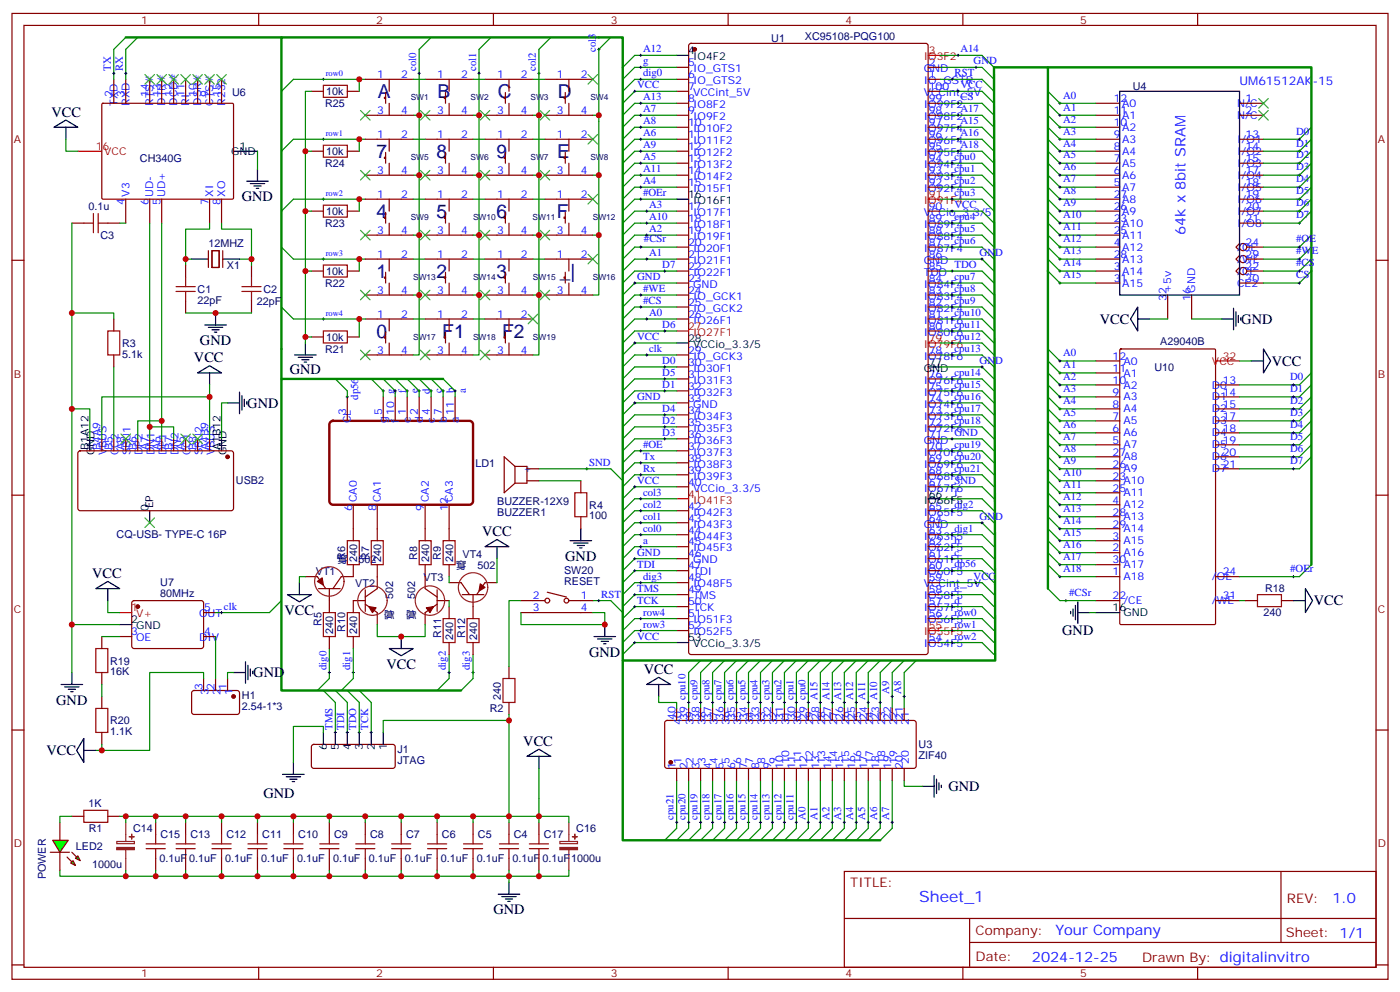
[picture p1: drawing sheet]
<svg xmlns="http://www.w3.org/2000/svg" width="412mm" height="292mm" viewBox="0 0 412 292" stroke-linecap="round" stroke-linejoin="round" font-family="sans-serif">
<defs><g id="words">
<g font-size="5.6" fill="#000080">
<text x="111.3" y="28.8">A</text>
<text x="128.9" y="28.8">B</text>
<text x="146.7" y="28.8">C</text>
<text x="164.3" y="28.8">D</text>
<text x="110.9" y="46.5">7</text>
<text x="128.6" y="46.5">8</text>
<text x="146.2" y="46.5">9</text>
<text x="164.2" y="46.5">E</text>
<text x="110.9" y="64.1">4</text>
<text x="128.6" y="64.1">5</text>
<text x="146.2" y="64.1">6</text>
<text x="164" y="64.1">F</text>
<text x="110.9" y="81.7">1</text>
<text x="128.6" y="81.7">2</text>
<text x="146.2" y="81.7">3</text>
<text x="164.9" y="81.7">_|</text>
<text x="110.9" y="99.4">0</text>
<text x="130.3" y="99.4">F1</text>
<text x="147.9" y="99.4">F2</text>
</g>
<text font-size="4.6" fill="#00f" x="270.8" y="265.6">Sheet_1</text>
<g font-size="4.2">
<text x="15.2" y="34.3">VCC</text>
<text x="71.3" y="59.3">GND</text>
<text x="323.9" y="95.3">VCC</text>
<text x="365.7" y="95.3">GND</text>
<text x="58.9" y="101.6">GND</text>
<text x="57.1" y="106.7">VCC</text>
<text x="374.6" y="107.7">VCC</text>
<text x="85.4" y="110.1">GND</text>
<text x="72.8" y="120">GND</text>
<text x="142" y="157.7">VCC</text>
<text x="166.5" y="165.2">GND</text>
<text x="27.2" y="170.2">VCC</text>
<text x="387" y="178.2">VCC</text>
<text x="83.8" y="181.1">VCC</text>
<text x="312.9" y="187">GND</text>
<text x="113.8" y="197">VCC</text>
<text x="173.6" y="193.5">GND</text>
<text x="74.6" y="199.4">GND</text>
<text x="189.7" y="198.3">VCC</text>
<text x="16.6" y="207.4">GND</text>
<text x="154.2" y="219.5">VCC</text>
<text x="13.7" y="222.3">VCC</text>
<text x="279.4" y="232.9">GND</text>
<text x="77.6" y="235">GND</text>
<text x="145.3" y="269.2">GND</text>
</g>
<g font-size="4.2" fill="#00f">
<text x="349.2" y="69.2" transform="rotate(-90 349.2 69.2)">64k x 8bit SRAM</text>
<text x="392.5" y="265.8">1.0</text>
<text x="310.9" y="275.4">Your Company</text>
<text x="304" y="283.2">2024-12-25</text>
</g>
<g font-size="3.9" fill="#800">
<text x="250.5" y="261.1">TITLE:</text>
<text x="379.1" y="265.8">REV:</text>
<text x="287.4" y="275.3">Company:</text>
<text x="378.7" y="275.9">Sheet: 1/1</text>
<text x="287.4" y="283">Date:</text>
<text x="336.4" y="283.1">Drawn By: digitalinvitro</text>
</g>
<text font-size="3.5" fill="#00f" x="365.1" y="25.1">UM61512AK-15</text>
<g font-size="3.2" fill="#800">
<text x="41.6" y="6.9">1</text>
<text x="110.8" y="6.9">2</text>
<text x="179.9" y="6.9">3</text>
<text x="249.1" y="6.9">4</text>
<text x="318.2" y="6.9">5</text>
<text x="4.1" y="42.1">A</text>
<text x="405.9" y="42.1">A</text>
<text x="4.1" y="111.2">B</text>
<text x="405.9" y="111.2">B</text>
<text x="4.1" y="180.3">C</text>
<text x="405.9" y="180.3">C</text>
<text x="4.1" y="249.5">D</text>
<text x="405.9" y="249.5">D</text>
<text x="41.6" y="287.8">1</text>
<text x="110.8" y="287.8">2</text>
<text x="179.9" y="287.8">3</text>
<text x="249.1" y="287.8">4</text>
<text x="318.2" y="287.8">5</text>
</g>
<g font-size="3.2" fill="#000080">
<text x="237.1" y="11.7">XC95108-PQG100</text>
<text x="227.2" y="12.3">U1</text>
<text x="68.4" y="28.1">U6</text>
<text x="96.1" y="28">10k</text>
<text x="333.7" y="26.4">U4</text>
<text x="95.8" y="31.6">R25</text>
<text x="41.2" y="47.5">CH340G</text>
<text x="96.1" y="45.7">10k</text>
<text x="95.8" y="49.2">R24</text>
<text x="26.1" y="61.8">0.1u</text>
<text x="96.1" y="63.3">10k</text>
<text x="29.6" y="70.4">C3</text>
<text x="95.8" y="66.8">R23</text>
<text x="61.4" y="72.7">12MHZ</text>
<text x="66.9" y="79.2">X1</text>
<text x="96.1" y="80.9">10k</text>
<text x="58.2" y="89.4">22pF</text>
<text x="58.2" y="86.3">C1</text>
<text x="75.6" y="89.7">22pF</text>
<text x="77.6" y="86.3">C2</text>
<text x="95.8" y="84.5">R22</text>
<text x="96.1" y="100.3">10k</text>
<text x="341.8" y="101.5">A29040B</text>
<text x="36" y="105.3">5.1k</text>
<text x="36" y="102.1">R3</text>
<text x="95.8" y="103.9">R21</text>
<text x="340.1" y="109.2">U10</text>
<text x="140.1" y="137.4">LD1</text>
<text x="69.5" y="142.6">USB2</text>
<text x="146.5" y="148.6">BUZZER-12X9</text>
<text x="173.6" y="149.8">R4</text>
<text x="146.5" y="151.8">BUZZER1</text>
<text x="173.6" y="152.9">100</text>
<text x="34.4" y="158.5">CQ-USB- TYPE-C 16P</text>
<text x="99.3" y="165.6">䆤∀502</text>
<text x="101.7" y="164.8" transform="rotate(-90 101.7 164.8)">R6</text>
<text x="105.2" y="165.4" transform="rotate(-90 105.2 165.4)">240</text>
<text x="108.7" y="164.8" transform="rotate(-90 108.7 164.8)">R7</text>
<text x="112.2" y="165.4" transform="rotate(-90 112.2 165.4)">240</text>
<text x="122.9" y="164.8" transform="rotate(-90 122.9 164.8)">R8</text>
<text x="126.4" y="165.4" transform="rotate(-90 126.4 165.4)">240</text>
<text x="129.9" y="164.8" transform="rotate(-90 129.9 164.8)">R9</text>
<text x="133.5" y="165.4" transform="rotate(-90 133.5 165.4)">240</text>
<text x="134.3" y="167.5">䆤∀502</text>
<text x="136.2" y="164.4">VT4</text>
<text x="47.2" y="172.5">U7</text>
<text x="93" y="169.2">VT1</text>
<text x="104.6" y="172.7">VT2</text>
<text x="124.8" y="170.9">VT3</text>
<text x="166.1" y="172.2">RESET</text>
<text x="166.1" y="169.1">SW20</text>
<text x="47.2" y="175.8">80MHz</text>
<text x="372.7" y="174.3">R18</text>
<text x="94.7" y="184.2" transform="rotate(-90 94.7 184.2)">R5</text>
<text x="101.7" y="186" transform="rotate(-90 101.7 186)">R10</text>
<text x="115.8" y="182.6" transform="rotate(-90 115.8 182.6)">䆤∀502</text>
<text x="122.3" y="182.6" transform="rotate(-90 122.3 182.6)">䆤∀502</text>
<text x="372.1" y="181.4">240</text>
<text x="98.2" y="186.6" transform="rotate(-90 98.2 186.6)">240</text>
<text x="105.2" y="186.6" transform="rotate(-90 105.2 186.6)">240</text>
<text x="129.9" y="187.7" transform="rotate(-90 129.9 187.7)">R11</text>
<text x="133.5" y="188.4" transform="rotate(-90 133.5 188.4)">240</text>
<text x="137" y="187.7" transform="rotate(-90 137 187.7)">R12</text>
<text x="140.5" y="188.4" transform="rotate(-90 140.5 188.4)">240</text>
<text x="32.5" y="195.7">R19</text>
<text x="32.5" y="198.7">16K</text>
<text x="71.3" y="209">2.54-1*3</text>
<text x="71.3" y="205.8">H1</text>
<text x="144.3" y="209.7">R2</text>
<text x="147.6" y="206" transform="rotate(-90 147.6 206)">240</text>
<text x="32.5" y="213.2">R20</text>
<text x="32.5" y="216.4">1.1K</text>
<text x="117.1" y="221.7">J1</text>
<text x="270.6" y="220.3">U3</text>
<text x="117.1" y="224.9">JTAG</text>
<text x="270.6" y="223.4">ZIF40</text>
<text x="26.1" y="237.5">1K</text>
<text x="26.1" y="245">R1</text>
<text x="39.2" y="245">C14</text>
<text x="169.7" y="245">C16</text>
<text x="22.3" y="250.3">LED2</text>
<text x="47.3" y="246.8">C15</text>
<text x="56.1" y="246.8">C13</text>
<text x="66.7" y="246.8">C12</text>
<text x="77.3" y="246.8">C11</text>
<text x="87.9" y="246.8">C10</text>
<text x="98.4" y="246.8">C9</text>
<text x="109" y="246.8">C8</text>
<text x="119.6" y="246.8">C7</text>
<text x="130.2" y="246.8">C6</text>
<text x="140.8" y="246.8">C5</text>
<text x="151.4" y="246.8">C4</text>
<text x="160.2" y="246.8">C17</text>
<text x="27.2" y="255.6">1000u</text>
<text x="46.9" y="253.8">0.1uF</text>
<text x="55.8" y="253.8">0.1uF</text>
<text x="66.3" y="253.8">0.1uF</text>
<text x="76.9" y="253.8">0.1uF</text>
<text x="87.5" y="253.8">0.1uF</text>
<text x="98.1" y="253.8">0.1uF</text>
<text x="108.7" y="253.8">0.1uF</text>
<text x="119.3" y="253.8">0.1uF</text>
<text x="129.8" y="253.8">0.1uF</text>
<text x="140.4" y="253.8">0.1uF</text>
<text x="151" y="253.8">0.1uF</text>
<text x="159.8" y="253.8">0.1uF</text>
<text x="168.3" y="253.8">1000u</text>
<text x="13.5" y="258.9" transform="rotate(-90 13.5 258.9)">POWER</text>
</g>
<g font-size="3.2" fill="#00f">
<text x="175.5" y="15.2" transform="rotate(-90 175.5 15.2)">col3</text>
<text x="189.4" y="15.4">A12</text>
<text x="282.9" y="15.4">A14</text>
<text x="32.6" y="20.9" transform="rotate(-90 32.6 20.9)">TX</text>
<text x="36.2" y="20.9" transform="rotate(-90 36.2 20.9)">RX</text>
<text x="111.1" y="23">1</text>
<text x="118.2" y="23">2</text>
<text x="122.6" y="20.9" transform="rotate(-90 122.6 20.9)">col0</text>
<text x="128.8" y="23">1</text>
<text x="135.8" y="23">2</text>
<text x="140.2" y="20.9" transform="rotate(-90 140.2 20.9)">col1</text>
<text x="146.4" y="23">1</text>
<text x="153.5" y="23">2</text>
<text x="157.9" y="20.9" transform="rotate(-90 157.9 20.9)">col2</text>
<text x="164" y="23">1</text>
<text x="171.1" y="23">2</text>
<text x="189.4" y="18.9">g</text>
<text x="189.4" y="22.5">dig0</text>
<text x="202.7" y="19.5">5</text>
<text x="202.7" y="23">6</text>
<text x="204.2" y="21.2">IO_GTS1</text>
<text x="272.1" y="21.2">GND</text>
<text x="273.6" y="23">1</text>
<text x="273.6" y="19.5">2</text>
<text x="281.2" y="22.5">RST</text>
<text x="286.8" y="18.9">GND</text>
<text x="33.2" y="28.6" transform="rotate(-90 33.2 28.6)">2</text>
<text x="36.7" y="28.6" transform="rotate(-90 36.7 28.6)">3</text>
<text x="43.7" y="28.6" transform="rotate(-90 43.7 28.6)">14</text>
<text x="47.3" y="28.6" transform="rotate(-90 47.3 28.6)">13</text>
<text x="50.8" y="28.6" transform="rotate(-90 50.8 28.6)">12</text>
<text x="54.3" y="28.6" transform="rotate(-90 54.3 28.6)">11</text>
<text x="57.9" y="28.6" transform="rotate(-90 57.9 28.6)">10</text>
<text x="61.4" y="28.6" transform="rotate(-90 61.4 28.6)">9</text>
<text x="64.9" y="28.6" transform="rotate(-90 64.9 28.6)">15</text>
<text x="187.7" y="26">VCC</text>
<text x="189.4" y="29.5">A13</text>
<text x="202.7" y="26.5">7</text>
<text x="204.2" y="24.8">IO_GTS2</text>
<text x="204.2" y="28.3">VCCint_5V</text>
<text x="272.1" y="28.3">VCCint_5V</text>
<text x="272.1" y="24.8">IO_GSTR</text>
<text x="273.6" y="26.5">100</text>
<text x="282.9" y="26">VCC</text>
<text x="282.9" y="29.5">CS</text>
<text x="313.2" y="29">A0</text>
<text x="34.6" y="31.1" transform="rotate(-90 34.6 31.1)">TXD</text>
<text x="38.1" y="31.1" transform="rotate(-90 38.1 31.1)">RXD</text>
<text x="45.2" y="31.1" transform="rotate(-90 45.2 31.1)">RTS#</text>
<text x="48.7" y="31.1" transform="rotate(-90 48.7 31.1)">DTR#</text>
<text x="52.2" y="31.1" transform="rotate(-90 52.2 31.1)">DCD#</text>
<text x="55.7" y="31.1" transform="rotate(-90 55.7 31.1)">RI</text>
<text x="59.3" y="31.1" transform="rotate(-90 59.3 31.1)">DSR#</text>
<text x="62.8" y="31.1" transform="rotate(-90 62.8 31.1)">CTS#</text>
<text x="66.3" y="31.1" transform="rotate(-90 66.3 31.1)">R232</text>
<text x="111.1" y="33.6">3</text>
<text x="118.2" y="33.6">4</text>
<text x="128.8" y="33.6">3</text>
<text x="135.8" y="33.6">4</text>
<text x="146.4" y="33.6">3</text>
<text x="153.5" y="33.6">4</text>
<text x="164" y="33.6">3</text>
<text x="171.1" y="33.6">4</text>
<text x="189.4" y="33.1">A7</text>
<text x="202.7" y="30.1">8</text>
<text x="202.7" y="33.6">9</text>
<text x="204.2" y="31.8">IO8F2</text>
<text x="204.2" y="35.3">IO9F2</text>
<text x="272.1" y="35.3">IO98F2</text>
<text x="272.1" y="31.8">IO99F2</text>
<text x="273.6" y="33.6">98</text>
<text x="273.6" y="30.1">99</text>
<text x="282.9" y="33.1">A17</text>
<text x="313.2" y="32.5">A1</text>
<text x="328.1" y="33.6">11</text>
<text x="328.1" y="30.1">12</text>
<text x="330.6" y="35">A1</text>
<text x="330.6" y="31.5">A0</text>
<text x="364.4" y="31.5">N/C</text>
<text x="364.4" y="35">N/C</text>
<text x="366.9" y="30.1">1</text>
<text x="366.9" y="33.6">2</text>
<text x="111.1" y="40.6">1</text>
<text x="118.2" y="40.6">2</text>
<text x="128.8" y="40.6">1</text>
<text x="135.8" y="40.6">2</text>
<text x="146.4" y="40.6">1</text>
<text x="153.5" y="40.6">2</text>
<text x="164" y="40.6">1</text>
<text x="171.1" y="40.6">2</text>
<text x="189.4" y="36.6">A8</text>
<text x="189.4" y="40.1">A6</text>
<text x="202.7" y="37.1">10</text>
<text x="202.7" y="40.6">11</text>
<text x="204.2" y="38.9">IO10F2</text>
<text x="272.1" y="38.9">IO97F4</text>
<text x="273.6" y="40.6">96</text>
<text x="273.6" y="37.1">97</text>
<text x="282.9" y="36.6">A15</text>
<text x="282.9" y="40.1">A16</text>
<text x="313.2" y="39.6">A3</text>
<text x="313.2" y="36.1">A2</text>
<text x="328.1" y="40.6">9</text>
<text x="328.1" y="37.1">10</text>
<text x="330.6" y="38.5">A2</text>
<text x="366.9" y="40.6">13</text>
<text x="381.8" y="39.6">D0</text>
<text x="189.4" y="43.6">A9</text>
<text x="189.4" y="47.2">A5</text>
<text x="202.7" y="44.2">12</text>
<text x="202.7" y="47.7">13</text>
<text x="204.2" y="42.4">IO11F2</text>
<text x="204.2" y="45.9">IO12F2</text>
<text x="272.1" y="45.9">IO95F4</text>
<text x="272.1" y="42.4">IO96F4</text>
<text x="273.6" y="47.7">94</text>
<text x="273.6" y="44.2">95</text>
<text x="281.2" y="47.2">cpu0</text>
<text x="282.9" y="43.6">A18</text>
<text x="313.2" y="43.1">A4</text>
<text x="313.2" y="46.7">A5</text>
<text x="328.1" y="47.7">7</text>
<text x="328.1" y="44.2">8</text>
<text x="330.6" y="45.6">A4</text>
<text x="330.6" y="42.1">A3</text>
<text x="364.4" y="42.1">I/O1</text>
<text x="364.4" y="45.6">I/O2</text>
<text x="366.9" y="44.2">14</text>
<text x="366.9" y="47.7">15</text>
<text x="381.8" y="46.7">D2</text>
<text x="381.8" y="43.1">D1</text>
<text x="111.1" y="51.2">3</text>
<text x="118.2" y="51.2">4</text>
<text x="128.8" y="51.2">3</text>
<text x="135.8" y="51.2">4</text>
<text x="146.4" y="51.2">3</text>
<text x="153.5" y="51.2">4</text>
<text x="164" y="51.2">3</text>
<text x="171.1" y="51.2">4</text>
<text x="189.4" y="50.7">A11</text>
<text x="202.7" y="51.2">14</text>
<text x="204.2" y="49.5">IO13F2</text>
<text x="204.2" y="53">IO14F2</text>
<text x="272.1" y="53">IO93F4</text>
<text x="272.1" y="49.5">IO94F4</text>
<text x="273.6" y="51.2">93</text>
<text x="281.2" y="50.7">cpu1</text>
<text x="313.2" y="50.2">A6</text>
<text x="313.2" y="53.7">A7</text>
<text x="328.1" y="51.2">6</text>
<text x="330.6" y="52.6">A6</text>
<text x="330.6" y="49.1">A5</text>
<text x="364.4" y="49.1">I/O3</text>
<text x="364.4" y="52.6">I/O4</text>
<text x="366.9" y="51.2">17</text>
<text x="381.8" y="53.7">D4</text>
<text x="381.8" y="50.2">D3</text>
<text x="38.1" y="57.9" transform="rotate(-90 38.1 57.9)">V3</text>
<text x="45.2" y="57.9" transform="rotate(-90 45.2 57.9)">UD-</text>
<text x="48.7" y="57.9" transform="rotate(-90 48.7 57.9)">UD+</text>
<text x="62.8" y="57.9" transform="rotate(-90 62.8 57.9)">XI</text>
<text x="66.3" y="57.9" transform="rotate(-90 66.3 57.9)">XO</text>
<text x="111.1" y="58.3">1</text>
<text x="118.2" y="58.3">2</text>
<text x="128.8" y="58.3">1</text>
<text x="135.8" y="58.3">2</text>
<text x="146.4" y="58.3">1</text>
<text x="153.5" y="58.3">2</text>
<text x="164" y="58.3">1</text>
<text x="171.1" y="58.3">2</text>
<text x="189.4" y="54.2">A4</text>
<text x="189.4" y="57.7">#OEr</text>
<text x="202.7" y="54.8">15</text>
<text x="204.2" y="56.5">IO15F1</text>
<text x="272.1" y="56.5">IO92F4</text>
<text x="273.6" y="54.8">92</text>
<text x="281.2" y="54.2">cpu2</text>
<text x="281.2" y="57.7">cpu3</text>
<text x="313.2" y="57.2">A8</text>
<text x="328.1" y="54.8">5</text>
<text x="328.1" y="58.3">27</text>
<text x="330.6" y="56.2">A7</text>
<text x="330.6" y="59.7">A8</text>
<text x="364.4" y="56.2">I/O5</text>
<text x="364.4" y="59.7">I/O6</text>
<text x="366.9" y="54.8">18</text>
<text x="366.9" y="58.3">19</text>
<text x="381.8" y="57.2">D5</text>
<text x="36.7" y="60.4" transform="rotate(-90 36.7 60.4)">4</text>
<text x="43.7" y="60.4" transform="rotate(-90 43.7 60.4)">6</text>
<text x="47.3" y="60.4" transform="rotate(-90 47.3 60.4)">5</text>
<text x="61.4" y="60.4" transform="rotate(-90 61.4 60.4)">7</text>
<text x="64.9" y="60.4" transform="rotate(-90 64.9 60.4)">8</text>
<text x="191.2" y="61.3">A3</text>
<text x="191.2" y="64.8">A10</text>
<text x="202.7" y="61.8">17</text>
<text x="202.7" y="65.3">18</text>
<text x="204.2" y="63.6">IO17F1</text>
<text x="272.1" y="63.6">VCCio_3.3/5</text>
<text x="273.6" y="65.3">89</text>
<text x="273.6" y="61.8">90</text>
<text x="281.2" y="61.3">VCC</text>
<text x="281.2" y="64.8">cpu4</text>
<text x="313.2" y="60.8">A9</text>
<text x="313.2" y="64.3">A10</text>
<text x="328.1" y="65.3">23</text>
<text x="328.1" y="61.8">26</text>
<text x="330.6" y="63.2">A9</text>
<text x="364.4" y="63.2">I/O7</text>
<text x="366.9" y="61.8">20</text>
<text x="366.9" y="65.3">21</text>
<text x="381.8" y="64.3">D7</text>
<text x="381.8" y="60.8">D6</text>
<text x="111.1" y="68.9">3</text>
<text x="118.2" y="68.9">4</text>
<text x="128.8" y="68.9">3</text>
<text x="135.8" y="68.9">4</text>
<text x="146.4" y="68.9">3</text>
<text x="153.5" y="68.9">4</text>
<text x="164" y="68.9">3</text>
<text x="171.1" y="68.9">4</text>
<text x="189.7" y="71.4">#CSr</text>
<text x="191.2" y="68.3">A2</text>
<text x="202.7" y="68.9">19</text>
<text x="204.2" y="67.1">IO18F1</text>
<text x="204.2" y="70.6">IO19F1</text>
<text x="272.1" y="70.6">IO88F4</text>
<text x="272.1" y="67.1">IO89F4</text>
<text x="273.6" y="68.9">88</text>
<text x="281.2" y="68.3">cpu5</text>
<text x="281.2" y="71.9">cpu6</text>
<text x="313.2" y="71.4">A12</text>
<text x="313.2" y="67.8">A11</text>
<text x="328.1" y="68.9">25</text>
<text x="330.6" y="66.7">A10</text>
<text x="330.6" y="70.3">A11</text>
<text x="364.4" y="66.7">I/O8</text>
<text x="381.8" y="71.4">#OE</text>
<text x="111.1" y="75.9">1</text>
<text x="118.2" y="75.9">2</text>
<text x="128.8" y="75.9">1</text>
<text x="135.8" y="75.9">2</text>
<text x="146.4" y="75.9">1</text>
<text x="153.5" y="75.9">2</text>
<text x="164" y="75.9">1</text>
<text x="171.1" y="75.9">2</text>
<text x="191.2" y="75.4">A1</text>
<text x="202.7" y="72.4">20</text>
<text x="202.7" y="75.9">21</text>
<text x="204.2" y="74.2">IO20F1</text>
<text x="204.2" y="77.7">IO21F1</text>
<text x="272.1" y="77.7">GND</text>
<text x="272.1" y="74.2">IO87F4</text>
<text x="273.6" y="75.9">86</text>
<text x="273.6" y="72.4">87</text>
<text x="288.6" y="75.4">GND</text>
<text x="313.2" y="74.9">A13</text>
<text x="328.1" y="72.4">4</text>
<text x="328.1" y="75.9">28</text>
<text x="330.6" y="73.8">A12</text>
<text x="330.6" y="77.3">A13</text>
<text x="364.4" y="73.8">/OE</text>
<text x="364.4" y="77.3">/WE</text>
<text x="366.9" y="72.4">24</text>
<text x="366.9" y="75.9">29</text>
<text x="381.8" y="74.9">#WE</text>
<text x="187.7" y="82.4">GND</text>
<text x="195.1" y="78.9">D7</text>
<text x="202.7" y="79.4">22</text>
<text x="202.7" y="83">23</text>
<text x="204.2" y="81.2">IO22F1</text>
<text x="272.1" y="81.2">TDO</text>
<text x="273.6" y="83">84</text>
<text x="273.6" y="79.4">85</text>
<text x="281.2" y="78.9">TDO</text>
<text x="281.2" y="82.4">cpu7</text>
<text x="313.2" y="81.9">A15</text>
<text x="313.2" y="78.4">A14</text>
<text x="328.1" y="79.4">3</text>
<text x="328.1" y="83">31</text>
<text x="330.6" y="80.9">A14</text>
<text x="364.4" y="80.9">/CE</text>
<text x="366.9" y="79.4">22</text>
<text x="366.9" y="83">30</text>
<text x="381.8" y="81.9">CS</text>
<text x="381.8" y="78.4">#CS</text>
<text x="111.1" y="86.5">3</text>
<text x="118.2" y="86.5">4</text>
<text x="128.8" y="86.5">3</text>
<text x="135.8" y="86.5">4</text>
<text x="146.4" y="86.5">3</text>
<text x="153.5" y="86.5">4</text>
<text x="164" y="86.5">3</text>
<text x="171.1" y="86.5">4</text>
<text x="189.4" y="89.5">#CS</text>
<text x="189.4" y="86">#WE</text>
<text x="202.7" y="86.5">24</text>
<text x="204.2" y="84.7">GND</text>
<text x="204.2" y="88.3">IO_GCK1</text>
<text x="272.1" y="88.3">IO83F4</text>
<text x="272.1" y="84.7">IO84F4</text>
<text x="273.6" y="86.5">83</text>
<text x="281.2" y="86">cpu8</text>
<text x="281.2" y="89.5">cpu9</text>
<text x="330.6" y="84.4">A15</text>
<text x="343.6" y="88.6" transform="rotate(-90 343.6 88.6)">32</text>
<text x="345" y="86.1" transform="rotate(-90 345 86.1)">+5v</text>
<text x="350.7" y="88.6" transform="rotate(-90 350.7 88.6)">16</text>
<text x="352.1" y="86.1" transform="rotate(-90 352.1 86.1)">GND</text>
<text x="364.4" y="84.4">CE2</text>
<text x="111.1" y="93.6">1</text>
<text x="118.2" y="93.6">2</text>
<text x="128.8" y="93.6">1</text>
<text x="135.8" y="93.6">2</text>
<text x="146.4" y="93.6">1</text>
<text x="153.5" y="93.6">2</text>
<text x="191.2" y="93">A0</text>
<text x="202.7" y="90">25</text>
<text x="202.7" y="93.6">26</text>
<text x="204.2" y="91.8">IO_GCK2</text>
<text x="204.2" y="95.3">IO26F1</text>
<text x="272.1" y="95.3">IO81F6</text>
<text x="272.1" y="91.8">IO82F4</text>
<text x="273.6" y="93.6">81</text>
<text x="273.6" y="90">82</text>
<text x="281.2" y="93">cpu10</text>
<text x="187.7" y="100.1">VCC</text>
<text x="195.1" y="96.6">D6</text>
<text x="272.1" y="98.8">IO80F6</text>
<text x="273.6" y="97.1">80</text>
<text x="281.2" y="100.1">cpu12</text>
<text x="281.2" y="96.6">cpu11</text>
<text x="111.1" y="104.1">3</text>
<text x="118.2" y="104.1">4</text>
<text x="128.8" y="104.1">3</text>
<text x="135.8" y="104.1">4</text>
<text x="146.4" y="104.1">3</text>
<text x="153.5" y="104.1">4</text>
<text x="191.2" y="103.6">clk</text>
<text x="195.1" y="107.1">D0</text>
<text x="202.7" y="104.1">29</text>
<text x="202.7" y="107.7">30</text>
<text x="204.2" y="105.9">IO_GCK3</text>
<text x="272.1" y="105.9">IO78F6</text>
<text x="273.6" y="104.1">78</text>
<text x="281.2" y="103.6">cpu13</text>
<text x="288.6" y="107.1">GND</text>
<text x="313.2" y="104.9">A0</text>
<text x="327.7" y="105.9">12</text>
<text x="330.9" y="107.3">A0</text>
<text x="195.1" y="110.7">D5</text>
<text x="202.7" y="111.2">31</text>
<text x="204.2" y="109.4">IO30F1</text>
<text x="204.2" y="113">IO31F3</text>
<text x="272.1" y="113">IO76F6</text>
<text x="273.6" y="111.2">76</text>
<text x="281.2" y="110.7">cpu14</text>
<text x="313.2" y="111.9">A2</text>
<text x="313.2" y="108.4">A1</text>
<text x="327.7" y="109.4">11</text>
<text x="327.7" y="113">10</text>
<text x="330.9" y="110.8">A1</text>
<text x="360.2" y="113">13</text>
<text x="380" y="111.9">D0</text>
<text x="105.5" y="117.7" transform="rotate(-90 105.5 117.7)">dp56</text>
<text x="119.6" y="115.8" transform="rotate(-90 119.6 115.8)">f</text>
<text x="123.1" y="115.8" transform="rotate(-90 123.1 115.8)">e</text>
<text x="126.6" y="115.9" transform="rotate(-90 126.6 115.9)">d</text>
<text x="130.2" y="115.8" transform="rotate(-90 130.2 115.8)">c</text>
<text x="133.7" y="115.6" transform="rotate(-90 133.7 115.6)">b</text>
<text x="137.2" y="115.6" transform="rotate(-90 137.2 115.6)">a</text>
<text x="187.7" y="117.7">GND</text>
<text x="195.1" y="114.2">D1</text>
<text x="202.7" y="114.7">32</text>
<text x="202.7" y="118.3">33</text>
<text x="204.2" y="116.5">IO32F3</text>
<text x="272.1" y="116.5">IO75F6</text>
<text x="273.6" y="118.3">74</text>
<text x="273.6" y="114.7">75</text>
<text x="281.2" y="117.7">cpu16</text>
<text x="281.2" y="114.2">cpu15</text>
<text x="313.2" y="115.5">A3</text>
<text x="313.2" y="119">A4</text>
<text x="327.7" y="116.5">9</text>
<text x="330.9" y="117.9">A3</text>
<text x="330.9" y="114.4">A2</text>
<text x="357" y="114.4">D0</text>
<text x="357" y="117.9">D1</text>
<text x="360.2" y="116.5">14</text>
<text x="380" y="115.5">D1</text>
<text x="380" y="119">D2</text>
<text x="102" y="122.1" transform="rotate(-90 102 122.1)">3</text>
<text x="103.4" y="124.6" transform="rotate(-90 103.4 124.6)">CL</text>
<text x="112.5" y="122.1" transform="rotate(-90 112.5 122.1)">5</text>
<text x="113.9" y="124.6" transform="rotate(-90 113.9 124.6)">g</text>
<text x="116.1" y="122.1" transform="rotate(-90 116.1 122.1)">10 g</text>
<text x="117.5" y="124.6" transform="rotate(-90 117.5 124.6)">f</text>
<text x="119.6" y="122.1" transform="rotate(-90 119.6 122.1)">1</text>
<text x="121" y="124.6" transform="rotate(-90 121 124.6)">e</text>
<text x="123.1" y="122.1" transform="rotate(-90 123.1 122.1)">2</text>
<text x="124.5" y="124.6" transform="rotate(-90 124.5 124.6)">d</text>
<text x="126.6" y="122.1" transform="rotate(-90 126.6 122.1)">4</text>
<text x="128.1" y="124.6" transform="rotate(-90 128.1 124.6)">c</text>
<text x="130.2" y="122.1" transform="rotate(-90 130.2 122.1)">7</text>
<text x="131.6" y="124.6" transform="rotate(-90 131.6 124.6)">b</text>
<text x="133.7" y="122.1" transform="rotate(-90 133.7 122.1)">11</text>
<text x="135.1" y="124.6" transform="rotate(-90 135.1 124.6)">a</text>
<text x="195.1" y="124.8">D2</text>
<text x="195.1" y="121.2">D4</text>
<text x="202.7" y="121.8">34</text>
<text x="202.7" y="125.3">35</text>
<text x="204.2" y="120">GND</text>
<text x="204.2" y="123.5">IO34F3</text>
<text x="272.1" y="123.5">IO73F6</text>
<text x="272.1" y="120">IO74F6</text>
<text x="273.6" y="125.3">72</text>
<text x="273.6" y="121.8">73</text>
<text x="281.2" y="121.2">cpu17</text>
<text x="281.2" y="124.8">cpu18</text>
<text x="313.2" y="122.5">A5</text>
<text x="327.7" y="120">8</text>
<text x="327.7" y="123.5">7</text>
<text x="330.9" y="121.4">A4</text>
<text x="330.9" y="125">A5</text>
<text x="357" y="125">D3</text>
<text x="357" y="121.4">D2</text>
<text x="360.2" y="123.5">17</text>
<text x="360.2" y="120">15</text>
<text x="380" y="122.5">D3</text>
<text x="189.4" y="131.8">#OE</text>
<text x="195.1" y="128.3">D3</text>
<text x="202.7" y="128.8">36</text>
<text x="204.2" y="127.1">IO35F3</text>
<text x="204.2" y="130.6">IO36F3</text>
<text x="272.1" y="130.6">GND</text>
<text x="272.1" y="127.1">IO72F6</text>
<text x="273.6" y="128.8">71</text>
<text x="281.2" y="128.3">GND</text>
<text x="281.2" y="131.8">cpu19</text>
<text x="313.2" y="129.6">A7</text>
<text x="313.2" y="126">A6</text>
<text x="327.7" y="127.1">6</text>
<text x="327.7" y="130.6">5</text>
<text x="330.9" y="128.5">A6</text>
<text x="357" y="128.5">D4</text>
<text x="360.2" y="130.6">19</text>
<text x="360.2" y="127.1">18</text>
<text x="380" y="126">D4</text>
<text x="380" y="129.6">D5</text>
<text x="29.6" y="132.5" transform="rotate(-90 29.6 132.5)">B4A9</text>
<text x="31.4" y="134" transform="rotate(-90 31.4 134)">VBUS</text>
<text x="33.2" y="132.5" transform="rotate(-90 33.2 132.5)">B5</text>
<text x="34.9" y="134" transform="rotate(-90 34.9 134)">CC2</text>
<text x="36.7" y="132.5" transform="rotate(-90 36.7 132.5)">A8</text>
<text x="38.5" y="134" transform="rotate(-90 38.5 134)">SBU1</text>
<text x="40.2" y="132.5" transform="rotate(-90 40.2 132.5)">B6</text>
<text x="42" y="134" transform="rotate(-90 42 134)">DP2</text>
<text x="43.7" y="132.5" transform="rotate(-90 43.7 132.5)">A7</text>
<text x="45.5" y="134" transform="rotate(-90 45.5 134)">DN1</text>
<text x="47.3" y="132.5" transform="rotate(-90 47.3 132.5)">A6</text>
<text x="49" y="134" transform="rotate(-90 49 134)">DP1</text>
<text x="50.8" y="132.5" transform="rotate(-90 50.8 132.5)">B7</text>
<text x="52.6" y="134" transform="rotate(-90 52.6 134)">DN2</text>
<text x="54.3" y="132.5" transform="rotate(-90 54.3 132.5)">A5</text>
<text x="56.1" y="134" transform="rotate(-90 56.1 134)">CC1</text>
<text x="57.9" y="132.5" transform="rotate(-90 57.9 132.5)">B8</text>
<text x="59.6" y="134" transform="rotate(-90 59.6 134)">SBU2</text>
<text x="61.4" y="132.5" transform="rotate(-90 61.4 132.5)">A4B9</text>
<text x="63.1" y="134" transform="rotate(-90 63.1 134)">VBUS</text>
<text x="173.6" y="137.1">SND</text>
<text x="189.4" y="135.4">Tx</text>
<text x="202.7" y="132.4">37</text>
<text x="202.7" y="135.9">38</text>
<text x="204.2" y="134.1">IO37F3</text>
<text x="204.2" y="137.7">IO38F3</text>
<text x="272.1" y="137.7">IO69F6</text>
<text x="272.1" y="134.1">IO70F6</text>
<text x="273.6" y="135.9">69</text>
<text x="273.6" y="132.4">70</text>
<text x="281.2" y="135.4">cpu20</text>
<text x="313.2" y="136.6">A9</text>
<text x="313.2" y="133.1">A8</text>
<text x="327.7" y="137.7">26</text>
<text x="327.7" y="134.1">27</text>
<text x="330.9" y="135.5">A8</text>
<text x="330.9" y="132">A7</text>
<text x="357" y="132">D5</text>
<text x="357" y="135.5">D6</text>
<text x="360.2" y="134.1">20</text>
<text x="360.2" y="137.7">21</text>
<text x="380" y="136.6">D7</text>
<text x="380" y="133.1">D6</text>
<text x="154.2" y="139.1">+</text>
<text x="187.7" y="142.4">VCC</text>
<text x="189.4" y="138.9">Rx</text>
<text x="202.7" y="139.4">39</text>
<text x="202.7" y="142.9">40</text>
<text x="204.2" y="141.2">IO39F3</text>
<text x="272.1" y="141.2">IO68F6</text>
<text x="273.6" y="142.9">67</text>
<text x="273.6" y="139.4">68</text>
<text x="281.2" y="142.4">SND</text>
<text x="281.2" y="138.9">cpu21</text>
<text x="313.2" y="140.1">A10</text>
<text x="313.2" y="143.7">A11</text>
<text x="327.7" y="141.2">23</text>
<text x="330.9" y="139.1">A9</text>
<text x="330.9" y="142.6">A10</text>
<text x="357" y="139.1">D7</text>
<text x="105.1" y="147.9" transform="rotate(-90 105.1 147.9)">CA0</text>
<text x="112.2" y="147.9" transform="rotate(-90 112.2 147.9)">CA1</text>
<text x="126.3" y="147.9" transform="rotate(-90 126.3 147.9)">CA2</text>
<text x="133.3" y="147.9" transform="rotate(-90 133.3 147.9)">CA3</text>
<text x="189.4" y="145.9">col3</text>
<text x="189.4" y="149.5">col2</text>
<text x="204.2" y="144.7">VCCio_3.3/5</text>
<text x="272.1" y="144.7">IO67F6</text>
<text x="281.2" y="145.9">f</text>
<text x="281.2" y="149.5">dig2</text>
<text x="313.2" y="147.2">A12</text>
<text x="327.7" y="148.2">4</text>
<text x="327.7" y="144.7">25</text>
<text x="330.9" y="149.6">A12</text>
<text x="330.9" y="146.1">A11</text>
<text x="103.7" y="150.4" transform="rotate(-90 103.7 150.4)">6</text>
<text x="110.8" y="150.4" transform="rotate(-90 110.8 150.4)">8</text>
<text x="124.9" y="150.4" transform="rotate(-90 124.9 150.4)">9</text>
<text x="131.9" y="150.4" transform="rotate(-90 131.9 150.4)">12</text>
<text x="189.4" y="153">col1</text>
<text x="202.7" y="150">42</text>
<text x="202.7" y="153.5">43</text>
<text x="204.2" y="151.8">IO42F3</text>
<text x="204.2" y="155.3">IO43F3</text>
<text x="272.1" y="155.3">GND</text>
<text x="272.1" y="151.8">IO65F5</text>
<text x="273.6" y="153.5">64</text>
<text x="273.6" y="150">65</text>
<text x="288.6" y="153">GND</text>
<text x="313.2" y="150.7">A13</text>
<text x="313.2" y="154.3">A14</text>
<text x="327.7" y="151.8">28</text>
<text x="327.7" y="155.3">29</text>
<text x="330.9" y="153.2">A13</text>
<text x="189.4" y="156.5">col0</text>
<text x="189.4" y="160.1">a</text>
<text x="202.7" y="157.1">44</text>
<text x="202.7" y="160.6">45</text>
<text x="204.2" y="158.8">IO44F3</text>
<text x="272.1" y="158.8">IO63F5</text>
<text x="273.6" y="160.6">62</text>
<text x="273.6" y="157.1">63</text>
<text x="281.2" y="160.1">b</text>
<text x="281.2" y="156.5">dig1</text>
<text x="313.2" y="157.8">A15</text>
<text x="313.2" y="161.3">A16</text>
<text x="327.7" y="158.8">3</text>
<text x="330.9" y="156.7">A14</text>
<text x="330.9" y="160.2">A15</text>
<text x="187.7" y="163.6">GND</text>
<text x="187.7" y="167.1">TDI</text>
<text x="202.7" y="164.1">46</text>
<text x="202.7" y="167.6">47</text>
<text x="204.2" y="162.3">IO45F3</text>
<text x="204.2" y="165.9">GND</text>
<text x="272.1" y="165.9">IO61F5</text>
<text x="272.1" y="162.3">IO62F5</text>
<text x="273.6" y="167.6">60</text>
<text x="273.6" y="164.1">61</text>
<text x="281.2" y="167">dp56</text>
<text x="281.2" y="163.6">c</text>
<text x="313.2" y="164.8">A17</text>
<text x="327.7" y="162.3">2</text>
<text x="327.7" y="165.9">30</text>
<text x="330.9" y="163.8">A16</text>
<text x="330.9" y="167.3">A17</text>
<text x="189.4" y="170.6">dig3</text>
<text x="202.7" y="171.2">48</text>
<text x="204.2" y="169.4">TDI</text>
<text x="204.2" y="172.9">IO48F5</text>
<text x="272.1" y="172.9">VCCint_5V</text>
<text x="272.1" y="169.4">IO60F5</text>
<text x="273.6" y="171.2">59</text>
<text x="286.8" y="170.6">VCC</text>
<text x="313.2" y="168.4">A18</text>
<text x="327.7" y="169.4">1</text>
<text x="330.9" y="170.8">A18</text>
<text x="357" y="170.8">/OE</text>
<text x="360.2" y="169.4">24</text>
<text x="380" y="168.4">#OEr</text>
<text x="60.1" y="180">5</text>
<text x="66" y="179.5">clk</text>
<text x="157" y="180">3</text>
<text x="157" y="176.5">2</text>
<text x="171.1" y="180">4</text>
<text x="171.1" y="176.5">1</text>
<text x="177.1" y="175.9">RST</text>
<text x="187.7" y="177.7">TCK</text>
<text x="187.7" y="174.2">TMS</text>
<text x="202.7" y="174.7">49</text>
<text x="202.7" y="178.2">50</text>
<text x="204.2" y="176.5">TMS</text>
<text x="204.2" y="180">TCK</text>
<text x="272.1" y="180">IO57F5</text>
<text x="272.1" y="176.5">IO58F5</text>
<text x="273.6" y="178.2">57</text>
<text x="273.6" y="174.7">58</text>
<text x="281.2" y="174.2">e</text>
<text x="281.2" y="177.7">d</text>
<text x="314.9" y="175.4">#CSr</text>
<text x="327.7" y="176.5">22</text>
<text x="330.9" y="177.9">/CE</text>
<text x="357" y="177.9">/WE</text>
<text x="360.2" y="176.5">31</text>
<text x="58.7" y="181.8">OUT</text>
<text x="189.4" y="181.2">row4</text>
<text x="189.4" y="184.7">row3</text>
<text x="202.7" y="181.8">51</text>
<text x="202.7" y="185.3">52</text>
<text x="204.2" y="183.5">IO51F3</text>
<text x="272.1" y="183.5">IO56F5</text>
<text x="273.6" y="181.8">56</text>
<text x="281.2" y="181.2">row0</text>
<text x="281.2" y="184.7">row1</text>
<text x="38.6" y="187">3</text>
<text x="40.1" y="188.8">OE</text>
<text x="58.7" y="188.8">DIV</text>
<text x="60.1" y="187">4</text>
<text x="187.7" y="188.3">VCC</text>
<text x="204.2" y="187">IO52F5</text>
<text x="272.1" y="190.6">IO54F5</text>
<text x="273.6" y="188.8">54</text>
<text x="281.2" y="188.3">row2</text>
<text x="96.1" y="197.3" transform="rotate(-90 96.1 197.3)">dig0</text>
<text x="103.1" y="197.3" transform="rotate(-90 103.1 197.3)">dig1</text>
<text x="131.4" y="197.3" transform="rotate(-90 131.4 197.3)">dig2</text>
<text x="138.4" y="197.3" transform="rotate(-90 138.4 197.3)">dig3</text>
<text x="59.6" y="203.1" transform="rotate(-90 59.6 203.1)">3</text>
<text x="63.1" y="203.1" transform="rotate(-90 63.1 203.1)">2</text>
<text x="66.7" y="203.1" transform="rotate(-90 66.7 203.1)">1</text>
<text x="61.4" y="204.6" transform="rotate(-90 61.4 204.6)">3</text>
<text x="64.9" y="204.6" transform="rotate(-90 64.9 204.6)">2</text>
<text x="68.4" y="204.6" transform="rotate(-90 68.4 204.6)">1</text>
<text x="261.9" y="204.3" transform="rotate(-90 261.9 204.3)">A9</text>
<text x="265.5" y="204.3" transform="rotate(-90 265.5 204.3)">A8</text>
<text x="97.9" y="214.9" transform="rotate(-90 97.9 214.9)">TMS</text>
<text x="101.4" y="214.9" transform="rotate(-90 101.4 214.9)">TDI</text>
<text x="105" y="214.9" transform="rotate(-90 105 214.9)">TDO</text>
<text x="108.5" y="214.9" transform="rotate(-90 108.5 214.9)">TCK</text>
<text x="199" y="211.9" transform="rotate(-90 199 211.9)">40</text>
<text x="200.7" y="213.4" transform="rotate(-90 200.7 213.4)">40</text>
<text x="202.5" y="211.9" transform="rotate(-90 202.5 211.9)">39 cpu10</text>
<text x="204.3" y="213.4" transform="rotate(-90 204.3 213.4)">39</text>
<text x="206" y="211.9" transform="rotate(-90 206 211.9)">38 cpu9</text>
<text x="207.8" y="213.4" transform="rotate(-90 207.8 213.4)">38</text>
<text x="209.5" y="211.9" transform="rotate(-90 209.5 211.9)">37 cpu8</text>
<text x="211.3" y="213.4" transform="rotate(-90 211.3 213.4)">37</text>
<text x="213.1" y="211.9" transform="rotate(-90 213.1 211.9)">36 cpu7</text>
<text x="214.8" y="213.4" transform="rotate(-90 214.8 213.4)">36</text>
<text x="216.6" y="211.9" transform="rotate(-90 216.6 211.9)">35 cpu6</text>
<text x="218.4" y="213.4" transform="rotate(-90 218.4 213.4)">35</text>
<text x="220.1" y="211.9" transform="rotate(-90 220.1 211.9)">34 cpu5</text>
<text x="221.9" y="213.4" transform="rotate(-90 221.9 213.4)">34</text>
<text x="223.7" y="211.9" transform="rotate(-90 223.7 211.9)">33 cpu4</text>
<text x="225.4" y="213.4" transform="rotate(-90 225.4 213.4)">33</text>
<text x="227.2" y="211.9" transform="rotate(-90 227.2 211.9)">32 cpu3</text>
<text x="229" y="213.4" transform="rotate(-90 229 213.4)">32</text>
<text x="230.7" y="211.9" transform="rotate(-90 230.7 211.9)">31 cpu2</text>
<text x="232.5" y="213.4" transform="rotate(-90 232.5 213.4)">31</text>
<text x="234.2" y="211.9" transform="rotate(-90 234.2 211.9)">30 cpu1</text>
<text x="236" y="213.4" transform="rotate(-90 236 213.4)">30</text>
<text x="237.8" y="211.9" transform="rotate(-90 237.8 211.9)">29 cpu0</text>
<text x="239.5" y="213.4" transform="rotate(-90 239.5 213.4)">29</text>
<text x="241.3" y="211.9" transform="rotate(-90 241.3 211.9)">28 A15</text>
<text x="243.1" y="213.4" transform="rotate(-90 243.1 213.4)">28</text>
<text x="244.8" y="211.9" transform="rotate(-90 244.8 211.9)">27 A14</text>
<text x="246.6" y="213.4" transform="rotate(-90 246.6 213.4)">27</text>
<text x="248.4" y="211.9" transform="rotate(-90 248.4 211.9)">26 A13</text>
<text x="250.1" y="213.4" transform="rotate(-90 250.1 213.4)">26</text>
<text x="251.9" y="211.9" transform="rotate(-90 251.9 211.9)">25 A12</text>
<text x="253.6" y="213.4" transform="rotate(-90 253.6 213.4)">25</text>
<text x="255.4" y="211.9" transform="rotate(-90 255.4 211.9)">24 A11</text>
<text x="257.2" y="213.4" transform="rotate(-90 257.2 213.4)">24</text>
<text x="258.9" y="211.9" transform="rotate(-90 258.9 211.9)">23 A10</text>
<text x="260.7" y="213.4" transform="rotate(-90 260.7 213.4)">23</text>
<text x="262.5" y="211.9" transform="rotate(-90 262.5 211.9)">22</text>
<text x="264.2" y="213.4" transform="rotate(-90 264.2 213.4)">22</text>
<text x="266" y="211.9" transform="rotate(-90 266 211.9)">21</text>
<text x="267.8" y="213.4" transform="rotate(-90 267.8 213.4)">21</text>
<text x="199" y="226.4" transform="rotate(-90 199 226.4)">1</text>
<text x="200.7" y="224.9" transform="rotate(-90 200.7 224.9)">1</text>
<text x="202.5" y="226.4" transform="rotate(-90 202.5 226.4)">2</text>
<text x="204.3" y="224.9" transform="rotate(-90 204.3 224.9)">2</text>
<text x="206" y="226.4" transform="rotate(-90 206 226.4)">3</text>
<text x="207.8" y="224.9" transform="rotate(-90 207.8 224.9)">3</text>
<text x="209.5" y="226.4" transform="rotate(-90 209.5 226.4)">4</text>
<text x="211.3" y="224.9" transform="rotate(-90 211.3 224.9)">4</text>
<text x="213.1" y="226.4" transform="rotate(-90 213.1 226.4)">5</text>
<text x="214.8" y="224.9" transform="rotate(-90 214.8 224.9)">5</text>
<text x="216.6" y="226.4" transform="rotate(-90 216.6 226.4)">6</text>
<text x="218.4" y="224.9" transform="rotate(-90 218.4 224.9)">6</text>
<text x="220.1" y="226.4" transform="rotate(-90 220.1 226.4)">7</text>
<text x="221.9" y="224.9" transform="rotate(-90 221.9 224.9)">7</text>
<text x="223.7" y="226.4" transform="rotate(-90 223.7 226.4)">8</text>
<text x="225.4" y="224.9" transform="rotate(-90 225.4 224.9)">8</text>
<text x="227.2" y="226.4" transform="rotate(-90 227.2 226.4)">9</text>
<text x="229" y="224.9" transform="rotate(-90 229 224.9)">9</text>
<text x="230.7" y="226.4" transform="rotate(-90 230.7 226.4)">10</text>
<text x="232.5" y="224.9" transform="rotate(-90 232.5 224.9)">10</text>
<text x="234.2" y="226.4" transform="rotate(-90 234.2 226.4)">11</text>
<text x="236" y="224.9" transform="rotate(-90 236 224.9)">11</text>
<text x="237.8" y="226.4" transform="rotate(-90 237.8 226.4)">12</text>
<text x="239.5" y="224.9" transform="rotate(-90 239.5 224.9)">12</text>
<text x="241.3" y="226.4" transform="rotate(-90 241.3 226.4)">13</text>
<text x="243.1" y="224.9" transform="rotate(-90 243.1 224.9)">13</text>
<text x="244.8" y="226.4" transform="rotate(-90 244.8 226.4)">14</text>
<text x="246.6" y="224.9" transform="rotate(-90 246.6 224.9)">14</text>
<text x="248.4" y="226.4" transform="rotate(-90 248.4 226.4)">15</text>
<text x="250.1" y="224.9" transform="rotate(-90 250.1 224.9)">15</text>
<text x="251.9" y="226.4" transform="rotate(-90 251.9 226.4)">16</text>
<text x="253.6" y="224.9" transform="rotate(-90 253.6 224.9)">16</text>
<text x="255.4" y="226.4" transform="rotate(-90 255.4 226.4)">17</text>
<text x="257.2" y="224.9" transform="rotate(-90 257.2 224.9)">17</text>
<text x="258.9" y="226.4" transform="rotate(-90 258.9 226.4)">18</text>
<text x="260.7" y="224.9" transform="rotate(-90 260.7 224.9)">18</text>
<text x="262.5" y="226.4" transform="rotate(-90 262.5 226.4)">19</text>
<text x="264.2" y="224.9" transform="rotate(-90 264.2 224.9)">19</text>
<text x="266" y="226.4" transform="rotate(-90 266 226.4)">20</text>
<text x="267.8" y="224.9" transform="rotate(-90 267.8 224.9)">20</text>
<text x="198.4" y="241.4" transform="rotate(-90 198.4 241.4)">cpu21</text>
<text x="202" y="241.4" transform="rotate(-90 202 241.4)">cpu20</text>
<text x="205.5" y="241.4" transform="rotate(-90 205.5 241.4)">cpu19</text>
<text x="209" y="241.4" transform="rotate(-90 209 241.4)">cpu18</text>
<text x="212.5" y="241.4" transform="rotate(-90 212.5 241.4)">cpu17</text>
<text x="216.1" y="241.4" transform="rotate(-90 216.1 241.4)">cpu16</text>
<text x="219.6" y="241.4" transform="rotate(-90 219.6 241.4)">cpu15</text>
<text x="223.1" y="241.4" transform="rotate(-90 223.1 241.4)">cpu14</text>
<text x="226.7" y="241.4" transform="rotate(-90 226.7 241.4)">cpu13</text>
<text x="230.2" y="241.4" transform="rotate(-90 230.2 241.4)">cpu12</text>
<text x="233.7" y="241.4" transform="rotate(-90 233.7 241.4)">cpu11</text>
<text x="237.2" y="241.4" transform="rotate(-90 237.2 241.4)">A0</text>
<text x="240.8" y="241.4" transform="rotate(-90 240.8 241.4)">A1</text>
<text x="244.3" y="241.4" transform="rotate(-90 244.3 241.4)">A2</text>
<text x="247.8" y="241.4" transform="rotate(-90 247.8 241.4)">A3</text>
<text x="251.4" y="241.4" transform="rotate(-90 251.4 241.4)">A4</text>
<text x="254.9" y="241.4" transform="rotate(-90 254.9 241.4)">A5</text>
<text x="258.4" y="241.4" transform="rotate(-90 258.4 241.4)">A6</text>
<text x="261.9" y="241.4" transform="rotate(-90 261.9 241.4)">A7</text>
</g>
<g font-size="3.2">
<text x="202.7" y="15.9">4</text>
<text x="204.2" y="17.7">IO4F2</text>
<text x="68.1" y="45.6">GND</text>
<text x="70.6" y="44.2">1</text>
<text x="202.7" y="58.3">16</text>
<text x="204.2" y="60">IO16F1</text>
<text x="202.7" y="100.6">28</text>
<text x="204.2" y="102.4">VCCio_3.3/5</text>
<text x="273.6" y="107.7">77</text>
<text x="272.1" y="109.4">GND</text>
<text x="26.1" y="132.5" transform="rotate(-90 26.1 132.5)">B1A12</text>
<text x="27.9" y="134" transform="rotate(-90 27.9 134)">GND</text>
<text x="64.9" y="132.5" transform="rotate(-90 64.9 132.5)">A1B12</text>
<text x="66.7" y="134" transform="rotate(-90 66.7 134)">GND</text>
<text x="45.2" y="149.6" transform="rotate(-90 45.2 149.6)">EP</text>
<text x="272.1" y="148.2">IO66F5</text>
<text x="273.6" y="146.5">66</text>
<text x="43.7" y="150.4" transform="rotate(-90 43.7 150.4)">0</text>
<text x="327.7" y="180">16</text>
<text x="38.6" y="183.5">2</text>
<text x="40.1" y="185.3">GND</text>
<text x="330.9" y="181.4">GND</text>
<text x="202.7" y="188.8">53</text>
<text x="204.2" y="190.6">VCCio_3.3/5</text>
<text x="96.3" y="220.9" transform="rotate(-90 96.3 220.9)">6</text>
<text x="99.8" y="220.9" transform="rotate(-90 99.8 220.9)">5</text>
<text x="103.4" y="220.9" transform="rotate(-90 103.4 220.9)">4</text>
<text x="106.9" y="220.9" transform="rotate(-90 106.9 220.9)">3</text>
<text x="110.4" y="220.9" transform="rotate(-90 110.4 220.9)">2</text>
<text x="113.9" y="220.9" transform="rotate(-90 113.9 220.9)">1</text>
</g>
<g font-size="3.2" fill="#f00">
<text x="272.1" y="17.7">IO3F2</text>
<text x="273.6" y="15.9">3</text>
<text x="28.2" y="44.2">16</text>
<text x="30.7" y="45.6">VCC</text>
<text x="273.6" y="58.3">91</text>
<text x="272.1" y="60">IO91F4</text>
<text x="202.7" y="97.1">27</text>
<text x="204.2" y="98.8">IO27F1</text>
<text x="273.6" y="100.6">79</text>
<text x="272.1" y="102.4">IO79F6</text>
<text x="357" y="107.3">VCC</text>
<text x="360.2" y="105.9">32</text>
<text x="202.7" y="146.5">41</text>
<text x="204.2" y="148.2">IO41F3</text>
<text x="38.6" y="180">1</text>
<text x="40.1" y="181.8">V+</text>
<text x="273.6" y="185.3">55</text>
<text x="272.1" y="187">IO55F5</text>
</g>
<g font-size="2.5" fill="#00f">
<text x="96" y="22.5">row0</text>
<text x="96" y="40.1">row1</text>
<text x="96" y="57.7">row2</text>
<text x="96" y="75.4">row3</text>
<text x="96" y="93">row4</text>
</g>
<g font-size="2.5" fill="#000080">
<text x="121" y="29.5">SW1</text>
<text x="138.6" y="29.5">SW2</text>
<text x="156.3" y="29.5">SW3</text>
<text x="173.9" y="29.5">SW4</text>
<text x="121" y="47.2">SW5</text>
<text x="138.6" y="47.2">SW6</text>
<text x="156.3" y="47.2">SW7</text>
<text x="173.9" y="47.2">SW8</text>
<text x="121" y="64.8">SW9</text>
<text x="139.3" y="64.8">SW10</text>
<text x="156.9" y="64.8">SW11</text>
<text x="174.6" y="64.8">SW12</text>
<text x="121.7" y="82.4">SW13</text>
<text x="139.3" y="82.4">SW14</text>
<text x="157" y="82.4">SW15</text>
<text x="174.6" y="82.4">SW16</text>
<text x="121.7" y="100.1">SW17</text>
<text x="139.3" y="100.1">SW18</text>
<text x="157" y="100.1">SW19</text>
</g>
</g></defs>
<g fill="none" stroke="#870000" stroke-width=".35">
<path d="M3.5 4h405.4v284.3h-405.4zM7.1 7.5h398.2v277.3h-398.2zM76.2 4v3.5M145.3 4v3.5M199.3 19.8h3.5M203.1 13l.5-.2h69.1l.6 .4 .1 178.8-.5 .6-69.3 .1-.7-.5-.1-178.7zM214.5 4v3.5M273.4 19.8h3.5M283.6 4v3.5M352.8 4v3.5M30 30.6l.3-.2 38.3 .1 .2 .3-.1 27.7-.3 .1h-38.2l-.2-.3zM33.5 23.4v7"/>
<path d="M37 23.4v7M44.1 23.4v7M47.6 23.4v7M51.2 23.4v7M54.7 23.4v7M58.2 23.4v7M61.7 23.4v7M65.3 23.4v7M107.6 23.4h14.1M107.6 33.9h14.1M113.6 28.6h-.4v.4h.4M113.6 27.2v3.2"/>
<path d="M114.7 23.4v3.5M114.7 30.4v3.5M125.2 23.4h14.1M125.2 33.9h14.1M131.2 28.6h-.3v.4h.3M131.2 27.2v3.2M132.3 23.4v3.5M132.3 30.4v3.5M142.9 23.4h14.1M142.9 33.9h14.1M148.9 28.6h-.4v.4h.4M148.9 27.2v3.2"/>
<path d="M149.9 23.4v3.5M149.9 30.4v3.5M160.5 23.4h14.1M160.5 33.9h14.1M166.5 28.6h-.3v.4h.3M166.5 27.2v3.2M167.6 23.4v3.5M167.6 30.4v3.5M199.3 23.4h3.5M199.3 26.9h3.5M199.3 30.4h3.5M199.3 33.9h3.5"/>
<path d="M199.3 37.5h3.5M273.4 23.4h3.5M273.4 26.9h3.5M273.4 30.4h3.5M273.4 33.9h3.5M273.4 37.5h3.5M322.8 30.4h7M322.8 33.9h7M322.8 37.5h7M365.1 30.4h7.1M365.1 33.9h7.1M37 58.6v7.1"/>
<path d="M44.1 58.6v7.1M47.6 58.6v7.1M61.7 58.6v7.1M65.3 58.6v7.1M107.6 41h14.1M107.6 51.6h14.1M107.6 58.6h14.1M113.6 46.3h-.4v.3h.4M113.6 44.9v3.1M114.7 41v3.5M114.7 48v3.6M114.7 58.6v3.6"/>
<path d="M125.2 41h14.1M125.2 51.6h14.1M125.2 58.6h14.1M131.2 46.3h-.3v.3h.3M131.2 44.9v3.1M132.3 41v3.5M132.3 48v3.6M132.3 58.6v3.6M142.9 41h14.1M142.9 51.6h14.1M142.9 58.6h14.1M148.9 46.3h-.4v.3h.4"/>
<path d="M148.9 44.9v3.1M149.9 41v3.5M149.9 48v3.6M149.9 58.6v3.6M160.5 41h14.1M160.5 51.6h14.1M160.5 58.6h14.1M166.5 46.3h-.3v.3h.3M166.5 44.9v3.1M167.6 41v3.5M167.6 48v3.6M167.6 58.6v3.6"/>
<path d="M199.3 41h3.5M199.3 44.5h3.5M199.3 48h3.5M199.3 51.6h3.5M199.3 55.1h3.5M273.4 41h3.5M273.4 44.5h3.5M273.4 48h3.5M273.4 51.6h3.5M273.4 55.1h3.5M322.8 41h7M322.8 44.5h7"/>
<path d="M322.8 48h7M322.8 51.6h7M322.8 55.1h7M322.8 58.6h7M365.1 41h7.1M365.1 44.5h7.1M365.1 48h7.1M365.1 51.6h7.1M365.1 55.1h7.1M365.1 58.6h7.1M3.5 76.6h3.6M21.2 65.7h3.5"/>
<path d="M31.7 65.7h3.6M54.7 78v3.6M74.1 78v3.6M107.6 69.2h14.1M107.6 76.3h14.1M113.6 63.9h-.4v.4h.4M113.6 62.5v3.2M114.7 65.7v3.5M114.7 76.3v3.5M125.2 69.2h14.1M125.2 76.3h14.1M131.2 63.9h-.3v.4h.3"/>
<path d="M131.2 62.5v3.2M132.3 65.7v3.5M132.3 76.3v3.5M142.9 69.2h14.1M142.9 76.3h14.1M148.9 63.9h-.4v.4h.4M148.9 62.5v3.2M149.9 65.7v3.5M149.9 76.3v3.5M160.5 69.2h14.1M160.5 76.3h14.1M166.5 63.9h-.3v.4h.3"/>
<path d="M166.5 62.5v3.2M167.6 65.7v3.5M167.6 76.3v3.5M199.3 62.2h3.5M199.3 65.7h3.5M199.3 69.2h3.5M199.3 72.7h3.5M199.3 76.3h3.5M199.3 79.8h3.5M273.4 62.2h3.5M273.4 65.7h3.5M273.4 69.2h3.5"/>
<path d="M273.4 72.7h3.5M273.4 76.3h3.5M273.4 79.8h3.5M322.8 62.2h7M322.8 65.7h7M322.8 69.2h7M322.8 72.7h7M322.8 76.3h7M322.8 79.8h7M365.1 78.7l-1 1.1 1 1.1M365.1 71.7l-1 1 1 1.1M365.1 75.2l-1 1.1 1 1"/>
<path d="M365.1 62.2h7.1M365.1 65.7h7.1M367.2 72.7h5M367.2 76.3h5M367.2 79.8h5M405.3 76.6h3.6M54.7 88.6v3.5M74.1 88.6v3.5M107.6 86.9h14.1M113.6 81.6h-.4v.3h.4M113.6 80.2v3.1M114.7 83.3v3.6"/>
<path d="M125.2 86.9h14.1M131.2 81.6h-.3v.3h.3M131.2 80.2v3.1M132.3 83.3v3.6M142.9 86.9h14.1M148.9 81.6h-.4v.3h.4M148.9 80.2v3.1M149.9 83.3v3.6M160.5 86.9h14.1M166.5 81.6h-.3v.3h.3M166.5 80.2v3.1M167.6 83.3v3.6"/>
<path d="M199.3 83.3h3.5M199.3 86.9h3.5M199.3 90.4h3.5M199.3 93.9h3.5M273.4 83.3h3.5M273.4 86.9h3.5M273.4 90.4h3.5M273.4 93.9h3.5M273.4 97.4h3.5M322.8 83.3h7M344 86.9v7M351 86.9v7"/>
<path d="M365.1 83.3h7.1M102.3 116.8v7.1M112.9 116.8v7.1M116.4 116.8v7.1M119.9 116.8v7.1M123.5 116.8v7.1M127 116.8v7.1M130.5 116.8v7.1M134.1 116.8v7.1M199.3 104.5h3.5M199.3 108h3.5M199.3 111.5h3.5"/>
<path d="M199.3 115.1h3.5M199.3 118.6h3.5M273.4 104.5h3.5M273.4 111.5h3.5M273.4 115.1h3.5M273.4 118.6h3.5M322.8 113.3h7M322.8 116.8h7M322.8 106.3h7M322.8 109.8h7M329.9 102.9l.3-.2h27.5l.3 .2 .1 80.6-.2 .3-27.7 .1-.3-.2zM358.1 113.3h7"/>
<path d="M358.1 116.8h7M23.2 132.9l.4-.2 44.8 .1 .4 .6-.1 16.5-.6 .5-44.7-.1-.5-.7v-16.2zM30 129.2v3.5M33.5 129.2v3.5M37 129.2v3.5M40.6 129.2v3.5M44.1 129.2v3.5M47.6 129.2v3.5M51.2 129.2v3.5M54.7 129.2v3.5M58.2 129.2v3.5M61.7 129.2v3.5"/>
<path d="M199.3 122.1h3.5M199.3 125.7h3.5M199.3 129.2h3.5M199.3 132.7h3.5M199.3 136.2h3.5M199.3 139.8h3.5M273.4 122.1h3.5M273.4 125.7h3.5M273.4 129.2h3.5M273.4 132.7h3.5M273.4 136.2h3.5M273.4 139.8h3.5"/>
<path d="M322.8 131h7M322.8 138h7M322.8 134.5h7M322.8 127.4h7M322.8 123.9h7M322.8 120.4h7M358.1 131h7M358.1 138h7M358.1 134.5h7M358.1 127.4h7M358.1 123.9h7M358.1 120.4h7"/>
<path d="M3.5 145.8h3.6M104.1 148.6v7M111.1 148.6v7M125.2 148.6v7M132.3 148.6v7M199.3 143.3h3.5M199.3 150.4h3.5M199.3 153.9h3.5M199.3 157.4h3.5M273.4 143.3h3.5M273.4 150.4h3.5M273.4 153.9h3.5"/>
<path d="M273.4 157.4h3.5M322.8 152.1h7M322.8 141.5h7M322.8 155.6h7M322.8 148.6h7M322.8 145.1h7M322.8 159.2h7M405.3 145.8h3.6M39 177l.5-.2 20 .1 .5 .6-.1 13-.6 .4h-20.1l-.4-.7v-12.7zM199.3 160.9h3.5M199.3 164.5h3.5M199.3 168h3.5"/>
<path d="M199.3 171.5h3.5M199.3 175h3.5M199.3 178.6h3.5M273.4 160.9h3.5M273.4 164.5h3.5M273.4 168h3.5M273.4 171.5h3.5M273.4 175h3.5M273.4 178.6h3.5M322.8 176.8h7M322.8 169.8h7M322.8 162.7h7"/>
<path d="M322.8 166.2h7M358.1 176.8h7M358.1 169.8h7M366.9 176.8h3.5M377.5 176.8h3.5M30 187.4v3.5M30 198v3.5M35.3 187.4h3.5M60 187.4h3.5M60 180.3h3.5M60 199.7v3.6M63.5 199.7v3.6"/>
<path d="M67 199.7v3.6M199.3 182.1h3.5M199.3 185.6h3.5M273.4 182.1h3.5M273.4 189.2h3.5M3.5 214.9h3.6M30 205v3.6M30 215.6v3.5M56.7 203.5l.4-.2h13l.5 .7-.1 5.9-.7 .4h-12.9l-.5-.7v-5.6zM92 219.4l.4-.3 23.6 .1 .4 .7v5.9l-.7 .4-23.5-.1-.5-.6v-5.6zM405.3 214.9h3.6M21.2 240.3h3.5"/>
<path d="M31.7 240.3h3.6M65.3 242.1v3.5M65.3 252.7v3.5M75.8 242.1v3.5M75.8 252.7v3.5M86.4 242.1v3.5M86.4 252.7v3.5M97 242.1v3.5M97 252.7v3.5M107.6 242.1v3.5M107.6 252.7v3.5M118.2 242.1v3.5"/>
<path d="M118.2 252.7v3.5M128.8 242.1v3.5M128.8 252.7v3.5M139.3 242.1v3.5M139.3 252.7v3.5M149.9 242.1v3.5M149.9 252.7v3.5M248.7 256.5h156.6v28.3h-156.6zM377.3 256.6v20.8M248.7 270.4h156.5M285.6 277.4h119.6M285.6 270.4v14.1"/>
<path d="M3.5 284.1h3.6M76.2 284.8v3.5M145.3 284.8v3.5M214.5 284.8v3.5M283.6 284.8v3.5M352.8 284.8v3.5M405.3 284.1h3.6"/>
<circle cx="366.2" cy="72.7" r="1.06"/>
<circle cx="366.2" cy="76.3" r="1.06"/>
<circle cx="366.2" cy="79.8" r="1.06"/>
</g>
<g fill="#870000" stroke="#870000" stroke-width=".35">
<circle cx="204.6" cy="14.5" r=".53"/>
<circle cx="40.6" cy="178.6" r=".53"/>
<circle cx="68.8" cy="205" r=".53"/>
<circle cx="67" cy="134.5" r=".53"/>
</g>
<g fill="none" stroke="#000" stroke-width=".35">
<path d="M199.3 16.3h3.5M15.9 37.5l3.5-2.2 3.5 2.2zM19.4 37.5v3.5M329.8 26.9h35.3v60h-35.3zM68.8 44.5h7M72.7 53.3h6.3M73.7 54h4.3M74.8 54.8h2.1M75.5 55.5h.7M75.8 49.8v3.5M199.3 58.6h3.5M60.3 95.7h6.4"/>
<path d="M61.4 96.4h4.2M62.4 97.1h2.2M63.1 97.8h.8M63.5 92.1v3.6M359.8 93.9h3.6M363.4 90.7v6.4M364.1 91.8v4.2M364.8 92.9v2.1M365.5 93.6v.7M67 118.6h3.6M70.6 115.4v6.4M71.3 116.5v4.2"/>
<path d="M72 117.5v2.2M72.7 118.3v.7M199.3 101h3.5M273.4 108h3.5M26.5 129.2v3.5M65.3 129.2v3.5M44.1 150.4v3.5M273.4 146.8h3.5M315.4 180v.7M316.1 179.3v2.1M316.8 178.2v4.3M317.5 177.2v6.3"/>
<path d="M21.2 198v3.5M35.3 183.9h3.5M68.8 198h3.5M72.3 194.8v6.4M73 195.9v4.2M73.7 196.9v2.1M74.4 197.6v.7M199.3 189.2h3.5M317.5 180.3h3.5M322.8 180.3h7M18 201.5h6.3M19 202.2h4.3"/>
<path d="M20.1 202.9h2.1M20.8 203.6h.7M95.2 215.6v3.5M98.8 215.6v3.5M102.3 215.6v3.5M105.8 215.6v3.5M109.4 215.6v3.5M112.9 215.6v3.5M83.3 228h6.3M84.3 228.7h4.2M85.4 229.4h2.1M86.1 230.1h.7"/>
<path d="M86.4 224.4v3.6M155.2 222.7l3.5-2.1 3.6 2.1zM158.7 222.7v3.5M149.9 259.7v3.5M146.8 263.2h6.3M147.8 263.9h4.2M148.9 264.7h2.1M149.6 265.4h.7"/>
</g>
<path d="M273.4 16.3h3.5M22.9 44.5h7.1M273.4 58.6h3.5M199.3 97.4h3.5M273.4 101h3.5M358.1 106.3h7M199.3 146.8h3.5M35.3 180.3h3.5M273.4 185.6h3.5" fill="none" stroke="#f00" stroke-width=".35"/>
<g fill="none" stroke="#008700" stroke-width=".35">
<path d="M37 11l-3.5 3.5v8.9M40.6 11l-3.6 3.5v8.9M127 11l-3.5 3.5v19.4M144.6 11l-3.5 3.5v19.4M162.3 11l-3.6 3.5v19.4M179.9 11l-3.5 3.5v19.4M199.3 16.3h-12.3l-3.6 3.5M199.3 19.8h-12.3l-3.6 3.6M276.9 19.8h12.4l3.5 3.6M278.7 16.3h10.6l3.5 3.5M107.6 23.4h-21.2l-3.5 3.5M121.7 33.9h1.8v17.7h-1.8"/>
<path d="M121.7 23.4h3.5M139.3 33.9h1.8v70.6h-1.8M139.3 23.4h3.6M157 33.9h1.7v53h-1.7M157 23.4h3.5M174.6 33.9h1.8v53h-1.8M187 23.4l-3.6 3.5M188.7 23.4h10.6M199.3 26.9h-12.3l-3.6 3.5M199.3 30.4h-12.3l-3.6 3.5M199.3 33.9h-12.3l-3.6 3.6M199.3 37.5h-12.3l-3.6 3.5"/>
<path d="M276.9 23.4h12.4l3.5 3.5M276.9 26.9h12.4l3.5 3.5M276.9 30.4h12.4l3.5 3.5M276.9 33.9h12.4l3.5 3.6M276.9 37.5h12.4l3.5 3.5M308.7 26.9l3.5 3.5h10.6M308.7 30.4l3.5 3.5h10.6M308.7 33.9l3.5 3.6h10.6M308.7 37.5l3.5 3.5h10.6M386.3 37.5l-3.5 3.5h-10.6M19.4 41v3.5h3.5M75.8 44.5v5.3"/>
<path d="M107.6 41h-21.2l-3.5 3.5M107.6 58.6h-21.2l-3.5 3.6M121.7 41h3.5M121.7 58.6h3.5M123.5 51.6v17.6h-1.8M139.3 41h3.6M139.3 51.6h1.8M139.3 58.6h3.6M157 41h3.5M157 51.6h1.7M157 58.6h3.5M174.6 51.6h1.8"/>
<path d="M187 51.6l-3.6 3.5M188.7 51.6h10.6M199.3 55.1h-12.3l-3.6 3.5M199.3 48h-12.3l-3.6 3.6M199.3 44.5h-12.3l-3.6 3.5M199.3 41h-12.3l-3.6 3.5M199.3 58.6h-12.3l-3.6 3.6M276.9 41h12.4l3.5 3.5M276.9 44.5h12.4l3.5 3.5M276.9 48h12.4l3.5 3.6M276.9 51.6h12.4l3.5 3.5M276.9 55.1h12.4l3.5 3.5"/>
<path d="M276.9 58.6h12.4l3.5 3.6M308.7 41l3.5 3.5h10.6M308.7 44.5l3.5 3.5h10.6M308.7 48l3.5 3.6h10.6M308.7 51.6l3.5 3.5h10.6M308.7 58.6l3.5 3.6h10.6M308.7 55.1l3.5 3.5h10.6M386.3 41l-3.5 3.5h-10.6M386.3 44.5l-3.5 3.5h-10.6M386.3 48l-3.5 3.6h-10.6M386.3 51.6l-3.5 3.5h-10.6M386.3 58.6l-3.5 3.6h-10.6"/>
<path d="M386.3 55.1l-3.5 3.5h-10.6M21.2 65.7v132.3M35.3 65.7h1.7M44.1 65.7v63.5M47.6 65.7v63.5M56.4 76.3h-1.7v1.7M61.7 65.7v1.8h-7v8.8M65.3 65.7v1.8h8.8v10.5M70.6 76.3h3.5M82.9 72.7l3.5 3.6h21.2M121.7 76.3h3.5M123.5 69.2v17.7h-1.8"/>
<path d="M139.3 76.3h3.6M139.3 69.2h1.8M157 76.3h3.5M157 69.2h1.7M174.6 69.2h1.8M187 69.2l-3.6 3.5M187 65.7l-3.6 3.5M188.7 65.7h10.6M190.5 69.2h8.8M199.3 79.8h-12.3l-3.6 3.5M199.3 76.3h-12.3l-3.6 3.5M199.3 72.7h-12.3l-3.6 3.6"/>
<path d="M199.3 62.2h-12.3l-3.6 3.5M276.9 79.8h12.4l3.5 3.5M276.9 76.3h12.4l3.5 3.5M276.9 72.7h12.4l3.5 3.6M276.9 69.2h12.4l3.5 3.5M276.9 65.7h12.4l3.5 3.5M276.9 62.2h12.4l3.5 3.5M308.7 79.8l3.5 3.5h10.6M308.7 76.3l3.5 3.5h10.6M308.7 72.7l3.5 3.6h10.6M308.7 69.2l3.5 3.5h10.6M308.7 65.7l3.5 3.5h10.6"/>
<path d="M308.7 62.2l3.5 3.5h10.6M386.3 79.8l-3.5 3.5h-10.6M386.3 76.3l-3.5 3.5h-10.6M386.3 72.7l-3.5 3.6h-10.6M386.3 69.2l-3.5 3.5h-10.6M386.3 62.2l-3.5 3.5h-10.6M54.7 92.1h19.4M139.3 86.9h1.8M199.3 97.4h-12.3l-3.6 3.6M199.3 93.9h-12.3l-3.6 3.5M199.3 90.4h-12.3l-3.6 3.5M199.3 86.9h-12.3l-3.6 3.5"/>
<path d="M199.3 83.3h-12.3l-3.6 3.6M276.9 97.4h12.4l3.5 3.6M276.9 93.9h12.4l3.5 3.5M276.9 90.4h12.4l3.5 3.5M276.9 86.9h12.4l3.5 3.5M276.9 83.3h12.4l3.5 3.6M338.7 93.9h5.3M351 93.9h8.8M67 118.6h-1.7v10.6M98.8 111.5l3.5 3.6M109.4 111.5l3.5 3.6v1.7M112.9 111.5l3.5 3.6v1.7"/>
<path d="M116.4 111.5l3.5 3.6v1.7M119.9 111.5l3.6 3.6v1.7M123.5 111.5l3.5 3.6v1.7M127 111.5l3.5 3.6v1.7M130.5 111.5l3.6 3.6v1.7M199.3 118.6h-12.3l-3.6 3.5M199.3 115.1h-12.3l-3.6 3.5M199.3 111.5h-12.3l-3.6 3.6M199.3 108h-12.3l-3.6 3.5M199.3 104.5h-12.3l-3.6 3.5M199.3 101h-12.3l-3.6 3.5M276.9 118.6h12.4l3.5 3.5"/>
<path d="M276.9 115.1h12.4l3.5 3.5M276.9 111.5h12.4l3.5 3.6M276.9 108h12.4l3.5 3.5M276.9 104.5h12.4l3.5 3.5M276.9 101h12.4l3.5 3.5M308.7 102.7l3.5 3.6h10.6M308.7 109.8l3.5 3.5h10.6M308.7 113.3l3.5 3.5h10.6M308.7 116.8l3.5 3.6h10.6M308.7 106.3l3.5 3.5h10.6M365.1 106.3h3.6M386.3 109.8l-3.5 3.5h-17.7"/>
<path d="M386.3 113.3l-3.5 3.5h-17.7M386.3 116.8l-3.5 3.6h-17.7M21.2 120.4h5.3v8.8M187 136.2l-3.6 3.6M188.7 136.2h10.6M199.3 139.8h-12.3l-3.6 3.5M199.3 132.7h-12.3l-3.6 3.5M199.3 129.2h-12.3l-3.6 3.5M199.3 125.7h-12.3l-3.6 3.5M199.3 122.1h-12.3l-3.6 3.6M276.9 139.8h12.4l3.5 3.5M276.9 136.2h12.4l3.5 3.6"/>
<path d="M276.9 132.7h12.4l3.5 3.5M276.9 129.2h12.4l3.5 3.5M276.9 125.7h12.4l3.5 3.5M276.9 122.1h12.4l3.5 3.6M308.7 127.4l3.5 3.6h10.6M308.7 131l3.5 3.5h10.6M308.7 134.5l3.5 3.5h10.6M308.7 138l3.5 3.5h10.6M308.7 120.4l3.5 3.5h10.6M308.7 123.9l3.5 3.5h10.6M386.3 120.4l-3.5 3.5h-17.7M386.3 127.4l-3.5 3.6h-17.7"/>
<path d="M386.3 123.9l-3.5 3.5h-17.7M386.3 134.5l-3.5 3.5h-17.7M386.3 131l-3.5 3.5h-17.7M199.3 157.4h-12.3l-3.6 3.5M199.3 153.9h-12.3l-3.6 3.5M199.3 150.4h-12.3l-3.6 3.5M199.3 146.8h-12.3l-3.6 3.6M199.3 143.3h-12.3l-3.6 3.5M276.9 157.4h12.4l3.5 3.5M276.9 153.9h12.4l3.5 3.5M276.9 150.4h12.4l3.5 3.5M276.9 146.8h12.4l3.5 3.6"/>
<path d="M276.9 143.3h12.4l3.5 3.5M308.7 145.1l3.5 3.5h10.6M308.7 141.5l3.5 3.6h10.6M308.7 148.6l3.5 3.5h10.6M308.7 152.1l3.5 3.5h10.6M308.7 155.6l3.5 3.6h10.6M308.7 159.2l3.5 3.5h10.6M31.7 176.8v3.5h3.6M82.9 176.8l-3.5 3.5h-15.9M199.3 178.6h-12.3l-3.6 3.5M199.3 175h-12.3l-3.6 3.6M199.3 171.5h-12.3l-3.6 3.5"/>
<path d="M199.3 168h-12.3l-3.6 3.5M199.3 164.5h-12.3l-3.6 3.5M199.3 160.9h-12.3l-3.6 3.6M276.9 178.6h12.4l3.5 3.5M276.9 175h12.4l3.5 3.6M276.9 171.5h10.6M276.9 168h12.4l3.5 3.5M276.9 164.5h12.4l3.5 3.5M276.9 160.9h12.4l3.5 3.6M289.3 171.5l3.5 3.5M308.7 173.3l3.5 3.5M308.7 166.2l3.5 3.6h10.6"/>
<path d="M308.7 162.7l3.5 3.5h10.6M314 176.8h8.8M365.1 169.8h15.9M365.1 176.8h1.8M386.3 166.2l-3.5 3.6M21.2 183.9h14.1M30 187.4h5.3M60 199.7v-1.7h-15.9v22.9h-14.1M63.5 187.4v12.3M68.8 198h-1.8v1.7M97 190.9v8.8l-3.5 3.6M104.1 199.7l-3.6 3.6"/>
<path d="M132.3 192.7v7l-3.5 3.6M139.3 192.7v7l-3.5 3.6M199.3 182.1h-12.3l-3.6 3.5M199.3 185.6h-12.3l-3.6 3.6M199.3 189.2h-12.3l-3.6 3.5M276.9 182.1h12.4l3.5 3.5M276.9 185.6h12.4l3.5 3.6M276.9 189.2h12.4l3.5 3.5M321 180.3h1.8M30 219.1v1.8h-1.8M30 201.5v3.5M95.2 215.6v-1.7h-8.8v10.5"/>
<path d="M95.2 203.3l3.6 3.5v8.8M98.8 203.3l3.5 3.5v8.8M102.3 203.3l3.5 3.5v7.1M105.8 203.3l3.6 3.5v8.8M158.7 226.2v14.1h-8.8v1.8M17.6 256.2v1.8h121.7M65.3 240.3v1.8M65.3 256.2v1.8M75.8 240.3v1.8M75.8 256.2v1.8M86.4 240.3v1.8M86.4 256.2v1.8"/>
<path d="M97 240.3v1.8M97 256.2v1.8M107.6 240.3v1.8M107.6 256.2v1.8M118.2 240.3v1.8M118.2 256.2v1.8M128.8 240.3v1.8M128.8 256.2v1.8M139.3 256.2v1.8h10.6v1.7M149.9 240.3h-10.6v1.8M149.9 256.2v1.8"/>
</g>
<path d="M37 11h45.9M308.7 19.8h-15.9l.4 174.7h-109.8v-183.5h-100.5v192.3h52.9M82.9 111.5h47.6M386.3 166.2v-146.4h-77.6v153.5" fill="none" stroke="#008700" stroke-width=".71"/>
<g fill="none" stroke="#000" stroke-width=".29">
<path d="M176 14.5h.7M176.4 14.2v.7M188.4 19.8h.7M188.7 19.5v.7M33.2 21.6h.7M33.5 21.2v.7M36.7 21.6h.7M37 21.2v.7M94.9 23.4h.7M95.2 23v.7M123.1 21.6h.7M123.5 21.2v.7"/>
<path d="M140.8 21.6h.7M141.1 21.2v.7M158.4 21.6h.7M158.7 21.2v.7M186.6 26.9h.7M187 26.5v.7M311.9 37.5h.7M311.9 30.4h.7M311.9 33.9h.7M312.2 30.1v.7M312.2 33.6v.7M312.2 37.1v.7"/>
<path d="M94.9 58.6h.7M94.9 41h.7M95.2 40.6v.7M95.2 58.3v.7M280.1 48h.7M280.1 51.6h.7M280.1 55.1h.7M280.5 47.7v.7M280.5 51.2v.7M280.5 54.8v.7M311.9 58.6h.7M311.9 44.5h.7"/>
<path d="M311.9 48h.7M311.9 51.6h.7M311.9 55.1h.7M311.9 41h.7M312.2 40.6v.7M312.2 44.2v.7M312.2 47.7v.7M312.2 51.2v.7M312.2 54.8v.7M312.2 58.3v.7M382.4 58.6h.7M382.4 44.5h.7"/>
<path d="M382.4 48h.7M382.4 51.6h.7M382.4 55.1h.7M382.4 41h.7M382.8 40.6v.7M382.8 44.2v.7M382.8 47.7v.7M382.8 51.2v.7M382.8 54.8v.7M382.8 58.3v.7M94.9 76.3h.7M95.2 75.9v.7"/>
<path d="M195.4 79.8h.7M195.8 79.4v.8M280.1 62.2h.7M280.1 79.8h.7M280.5 61.8v.7M280.5 79.4v.8M288.9 76.3h.7M289.3 75.9v.7M311.9 76.3h.7M311.9 62.2h.7M311.9 65.7h.7M311.9 69.2h.7"/>
<path d="M311.9 79.8h.7M311.9 72.7h.7M312.2 61.8v.7M312.2 65.3v.7M312.2 68.9v.7M312.2 72.4v.7M312.2 75.9v.7M312.2 79.4v.8M382.4 76.3h.7M382.4 62.2h.7M382.4 65.7h.7M382.4 79.8h.7"/>
<path d="M382.4 72.7h.7M382.8 61.8v.7M382.8 65.3v.7M382.8 72.4v.7M382.8 75.9v.7M382.8 79.4v.8M186.6 83.3h.7M187 83v.7M195.4 97.4h.7M195.8 97.1v.7M311.9 83.3h.7M312.2 83v.7"/>
<path d="M382.4 83.3h.7M382.8 83v.7M102 116.8h.7M102.3 116.5v.7M112.5 115.1h.7M112.9 114.7v.7M116.1 115.1h.7M116.4 114.7v.7M119.6 115.1h.7M119.9 114.7v.7M123.1 115.1h.7M123.5 114.7v.7"/>
<path d="M126.6 115.1h.8M127 114.7v.7M130.2 115.1h.7M130.5 114.7v.7M133.7 115.1h.7M134.1 114.7v.7M186.6 118.6h.7M186.6 101h.7M187 100.6v.7M187 118.3v.7M195.4 108h.7M195.4 115.1h.7"/>
<path d="M195.4 111.5h.7M195.8 107.7v.7M195.8 111.2v.7M195.8 114.7v.7M288.9 108h.7M289.3 107.7v.7M311.9 116.8h.7M311.9 113.3h.7M311.9 109.8h.7M311.9 106.3h.7M312.2 105.9v.7M312.2 109.4v.7"/>
<path d="M312.2 113v.7M312.2 116.5v.7M380.6 116.8h.8M380.6 113.3h.8M381 113v.7M381 116.5v.7M195.4 125.7h.7M195.4 122.1h.7M195.4 129.2h.7M195.8 121.8v.7M195.8 125.3v.7M195.8 128.8v.7"/>
<path d="M280.1 122.1h.7M280.5 121.8v.7M311.9 120.4h.7M311.9 123.9h.7M311.9 127.4h.7M311.9 131h.7M311.9 134.5h.7M311.9 138h.7M312.2 120v.7M312.2 123.5v.7M312.2 127.1v.7M312.2 130.6v.7"/>
<path d="M312.2 134.1v.7M312.2 137.7v.7M380.6 120.4h.8M380.6 123.9h.8M380.6 127.4h.8M380.6 131h.8M380.6 134.5h.8M380.6 138h.8M381 120v.7M381 123.5v.7M381 127.1v.7M381 130.6v.7"/>
<path d="M381 134.1v.7M381 137.7v.7M186.6 143.3h.7M187 142.9v.8M188.4 153.9h.7M188.4 146.8h.7M188.4 150.4h.7M188.4 157.4h.7M188.7 146.5v.7M188.7 150v.7M188.7 153.5v.7M188.7 157.1v.7"/>
<path d="M280.1 146.8h.7M280.1 150.4h.7M280.1 157.4h.7M280.5 146.5v.7M280.5 150v.7M280.5 157.1v.7M288.9 153.9h.7M289.3 153.5v.7M311.9 148.6h.7M311.9 152.1h.7M311.9 155.6h.7M311.9 159.2h.7"/>
<path d="M311.9 145.1h.7M311.9 141.5h.7M312.2 141.2v.7M312.2 144.7v.7M312.2 148.2v.7M312.2 151.8v.7M312.2 155.3v.7M312.2 158.8v.7M65.3 180v.7M186.6 164.5h.7M186.6 175h.7M186.6 178.6h.7"/>
<path d="M186.6 168h.7M187 164.1v.7M187 167.6v.7M187 174.7v.7M187 178.2v.7M188.4 171.5h.7M188.4 160.9h.7M188.7 160.6v.7M188.7 171.2v.7M280.1 164.5h.7M280.1 175h.7M280.1 178.6h.7"/>
<path d="M280.1 168h.7M280.1 160.9h.7M280.5 160.6v.7M280.5 164.1v.7M280.5 167.6v.7M280.5 174.7v.7M280.5 178.2v.7M287.2 171.5h.7M287.5 171.2v.7M311.9 169.8h.7M311.9 162.7h.7M311.9 166.2h.7"/>
<path d="M312.2 162.3v.8M312.2 165.9v.7M312.2 169.4v.7M313.6 176.8h.7M314 176.5v.7M380.6 169.8h.8M381 169.4v.7M64.9 180.3h.7M96.7 198h.7M97 197.6v.7M103.7 198h.7M104.1 197.6v.7"/>
<path d="M131.9 198h.7M132.3 197.6v.7M139 198h.7M139.3 197.6v.7M186.6 189.2h.7M187 188.8v.7M280.1 182.1h.7M280.1 185.6h.7M280.5 181.8v.7M280.5 185.3v.7M98.4 215.6h.7M98.8 215.3v.7"/>
<path d="M102 215.6h.7M102.3 215.3v.7M105.5 215.6h.7M105.8 215.3v.7M109 215.6h.7M109.4 215.3v.7"/>
</g>
<path d="M97.2 124.3l.9-.4h40.2l.6 .2 .4 .9v22.9l-.4 .5-.6 .2-40.6-.1-.5-.4-.2-.6v-22.5z" fill="none" stroke="#870000" stroke-width=".71"/>
<g fill="none" stroke="#a10000" stroke-width=".35">
<path d="M24.7 65.7h2.8M27.5 62.9v5.6M28.9 62.9v5.6M28.9 65.7h2.8M51.9 84.4h5.6M51.9 85.8h5.6M54.7 81.6v2.8M54.7 85.8v2.8M71.3 84.4h5.6M71.3 85.8h5.6M74.1 81.6v2.8M74.1 85.8v2.8"/>
<path d="M370.4 175h7.1v3.6h-7.1zM28.2 190.9h3.5v7.1h-3.5zM28.2 208.6h3.5v7h-3.5zM24.7 238.5h7v3.6h-7zM62.4 248.4h5.7M62.4 249.8h5.7M65.3 245.6v2.8M65.3 249.8v2.9M73 248.4h5.7M73 249.8h5.7M75.8 245.6v2.8M75.8 249.8v2.9"/>
<path d="M83.6 248.4h5.7M83.6 249.8h5.7M86.4 245.6v2.8M86.4 249.8v2.9M94.2 248.4h5.6M94.2 249.8h5.6M97 245.6v2.8M97 249.8v2.9M104.8 248.4h5.6M104.8 249.8h5.6M107.6 245.6v2.8M107.6 249.8v2.9"/>
<path d="M115.4 248.4h5.6M115.4 249.8h5.6M118.2 245.6v2.8M118.2 249.8v2.9M125.9 248.4h5.7M125.9 249.8h5.7M128.8 245.6v2.8M128.8 249.8v2.9M136.5 248.4h5.7M136.5 249.8h5.7M139.3 245.6v2.8M139.3 249.8v2.9"/>
<path d="M147.1 248.4h5.7M147.1 249.8h5.7M149.9 245.6v2.8M149.9 249.8v2.9"/>
</g>
<g fill="none" stroke="#3c3" stroke-width=".35">
<path d="M42.7 21.9l2.8 2.9M45.5 21.9l-2.8 2.9M46.2 21.9l2.8 2.9M49 21.9l-2.8 2.9M49.7 21.9l2.9 2.9M52.6 21.9l-2.9 2.9M53.3 21.9l2.8 2.9M56.1 21.9l-2.8 2.9M56.8 21.9l2.8 2.9M59.6 21.9l-2.8 2.9M60.3 21.9l2.8 2.9M63.1 21.9l-2.8 2.9"/>
<path d="M63.9 21.9l2.8 2.9M66.7 21.9l-2.8 2.9M370.8 29l2.8 2.8M370.8 32.5l2.8 2.8M373.6 29l-2.8 2.8M373.6 32.5l-2.8 2.8"/>
</g>
<path d="M15.5 247.4h4.6l-2.5 3.5z" fill="#0f0" stroke="#870000" stroke-width=".35"/>
<path d="M14.8 250.9h5.7z" fill="#f00" stroke="#870000" stroke-width=".35"/>
<g fill="#870000" stroke="#870000" stroke-width=".35">
<path d="M21.2 250.9l1.4 1.4z"/>
<path d="M19.8 252.3l1.4 1.4z"/>
</g>
<g fill="#0f0" stroke="#870000" stroke-width=".35">
<path d="M22.2 252.7l.7-.7 .7 1.4z"/>
<path d="M20.8 254.1l.7-.7 .7 1.4z"/>
</g>
<g fill="none" stroke="#870000" stroke-width=".35">
<path d="M91.7 26.9h3.5M102.3 26.9h3.5M91.7 44.5h3.5M102.3 44.5h3.5M61.4 73.8v4.9M62.4 73.8h2.2v4.9h-2.2zM65.6 73.8v4.9M91.7 79.8h3.5M91.7 62.2h3.5M102.3 79.8h3.5M102.3 62.2h3.5M33.5 93.9v3.5"/>
<path d="M91.7 99.2h3.5M102.3 99.2h3.5M107.6 93.9h14.1M113.6 99.2h-.4v.4h.4M113.6 97.8v3.2M114.7 93.9v3.5M125.2 93.9h14.1M131.2 99.2h-.3v.4h.3M131.2 97.8v3.2M132.3 93.9v3.5M142.9 93.9h14.1M148.9 99.2h-.4v.4h.4"/>
<path d="M148.9 97.8v3.2M149.9 93.9v3.5M33.5 104.5v3.5M107.6 104.5h14.1M114.7 101v3.5M125.2 104.5h14.1M132.3 101v3.5M142.9 104.5h14.1M149.9 101v3.5M151.7 137.3h3.5v4.9h-3.5M151.7 137.3v4.9M151.7 137.3l-3.2-2.8v10.6l3.2-2.9"/>
<path d="M155.2 138h3.5M104.1 155.6v3.6M111.1 155.6v3.6M125.2 155.6v3.6M132.3 155.6v3.6M155.2 141.5h3.5M171.1 141.5v3.6M171.1 152.1v3.5M90 169.8h3.5l2.5 3.5M93.8 173.3h6.4M97 173.3v7M104.1 166.2v3.6h-3.6l-2.4 3.5"/>
<path d="M107.6 176.8h-3.5v3.5M107.6 177.9l3.5 2.4v3.6M107.6 173.6v6.4M111.1 166.2v7.1l-3.5 2.5M125.2 166.2v7.1l3.6 2.5M128.8 176.8h3.5M128.8 177.9l-3.6 2.4v3.6M128.8 173.6v6.4M132.3 166.2v3.6M132.3 178.6v3.5M132.3 171.5h3.5l2.5 3.5M136.2 175h6.3"/>
<path d="M139.3 175v7.1M146.4 171.5h-3.5l-2.5 3.5M153.5 176.8h7M161.2 174.3l5.7 1.5M167.6 176.8h7M97 187.4v3.5M104.1 187.4v3.5M132.3 189.2v3.5M139.3 189.2v3.5M149.9 196.2v3.5M153.5 180.3h21.1M149.9 206.8v3.5"/>
<path d="M196 212.3l.5-.2h72.7l.5 .2 .2 .5v12.7l-.3 .5-.4 .2h-72.7l-.5-.2-.2-.5v-12.7zM199.3 208.6v3.5M202.8 208.6v3.5M206.4 208.6v3.5M209.9 208.6v3.5M213.4 208.6v3.5M217 208.6v3.5M220.5 208.6v3.5M224 208.6v3.5M227.5 208.6v3.5M231.1 208.6v3.5M234.6 208.6v3.5"/>
<path d="M238.1 208.6v3.5M241.7 208.6v3.5M245.2 208.6v3.5M248.7 208.6v3.5M252.2 208.6v3.5M255.8 208.6v3.5M259.3 208.6v3.5M262.8 208.6v3.5M266.3 208.6v3.5M199.3 226.2v3.5M202.8 226.2v3.5M206.4 226.2v3.5"/>
<path d="M209.9 226.2v3.5M213.4 226.2v3.5M217 226.2v3.5M220.5 226.2v3.5M224 226.2v3.5M227.5 226.2v3.5M231.1 226.2v3.5M234.6 226.2v3.5M238.1 226.2v3.5M241.7 226.2v3.5M245.2 226.2v3.5M248.7 226.2v3.5"/>
<path d="M252.2 226.2v3.5M255.8 226.2v3.5M259.3 226.2v3.5M262.8 226.2v3.5M266.3 226.2v3.5M17.6 242.1v5.3M17.6 250.9v5.3M45.9 242.1v3.5M45.9 252.7v3.5M54.7 242.1v3.5M54.7 252.7v3.5M158.7 242.1v3.5"/>
<path d="M158.7 252.7v3.5"/>
<circle cx="161.2" cy="176.8" r=".71"/>
<circle cx="166.9" cy="176.8" r=".71"/>
</g>
<g fill="none" stroke="#008700" stroke-width=".35">
<path d="M276.9 16.3h1.8M91.7 26.9h-1.7v17.6M105.8 23.4v3.5M187 23.4h1.7M91.7 44.5h-1.7v17.7M105.8 41v3.5M105.8 58.6v3.6M187 51.6h1.7M91.7 79.8h-1.7v19.4M91.7 62.2h-1.7v17.6M105.8 76.3v3.5M187 65.7h1.7"/>
<path d="M187 69.2h3.5M21.2 92.1h12.3v1.8M82.9 90.4l3.5 3.5h21.2M91.7 99.2h-1.7v1.8M105.8 93.9v5.3M121.7 93.9h3.5M123.5 86.9v17.6h-1.8M139.3 93.9h3.6M158.7 86.9v17.6h-1.7M33.5 108v21.2M61.7 116.8h-31.7v12.4M61.7 113.3v15.9"/>
<path d="M102.3 115.1v1.7M44.1 125.7h7.1v3.5M47.6 123.9h-7v5.3M158.7 138h21.2l3.5 3.5M187 136.2h1.7M158.7 141.5h12.4M90 169.8h-1.8v1.7M132.3 169.8v1.7M132.3 176.8v1.8M146.4 164.5v7M153.5 176.8h-3.6v19.4M174.6 176.8h5.3l3.5 3.5"/>
<path d="M287.5 171.5h1.8M312.2 176.8h1.8M381 169.8h1.8M104.1 190.9v8.8M111.1 183.9v3.5h14.1v-3.5M153.5 180.3v3.6h24.7v-3.6h-3.6M206.4 194.5l-3.6 3.5v10.6M209.9 194.5l-3.5 3.5v10.6M213.4 194.5l-3.5 3.5v10.6M217 194.5l-3.6 3.5v10.6M220.5 194.5l-3.5 3.5v10.6M224 194.5l-3.5 3.5v10.6"/>
<path d="M227.5 194.5l-3.5 3.5v10.6M231.1 194.5l-3.6 3.5v10.6M234.6 194.5l-3.5 3.5v10.6M238.1 194.5l-3.5 3.5v10.6M241.7 194.5l-3.6 3.5v10.6M245.2 194.5l-3.5 3.5v10.6M248.7 194.5l-3.5 3.5v10.6M252.2 194.5l-3.5 3.5v10.6M255.8 194.5l-3.6 3.5v10.6M259.3 194.5l-3.5 3.5v10.6M262.8 194.5l-3.5 3.5v10.6M266.3 194.5l-3.5 3.5v10.6"/>
<path d="M269.9 194.5l-3.6 3.5v10.6M105.8 213.9v1.7M149.9 212.1h-37v3.5M149.9 210.3v30M194 205v1.8h5.3v1.8M199.3 229.7v14.1l-3.5 3.6M202.8 229.7v14.1l-3.5 3.6M206.4 229.7v14.1l-3.6 3.6M209.9 229.7v14.1l-3.5 3.6M213.4 229.7v14.1l-3.5 3.6M217 229.7v14.1l-3.6 3.6M220.5 229.7v14.1l-3.5 3.6"/>
<path d="M224 229.7v14.1l-3.5 3.6M227.5 229.7v14.1l-3.5 3.6M231.1 229.7v14.1l-3.6 3.6M234.6 229.7v14.1l-3.5 3.6M238.1 229.7v14.1l-3.5 3.6M241.7 229.7v14.1l-3.6 3.6M245.2 229.7v14.1l-3.5 3.6M248.7 229.7v14.1l-3.5 3.6M252.2 229.7v14.1l-3.5 3.6M255.8 229.7v14.1l-3.6 3.6M259.3 229.7v14.1l-3.5 3.6M262.8 229.7v14.1l-3.5 3.6"/>
<path d="M266.3 229.7v1.8h5.3M21.2 240.3h-3.6v1.8M35.3 240.3h104M37 240.3v1.8M37 256.2v1.8M45.9 240.3v1.8M45.9 256.2v1.8M54.7 240.3v1.8M54.7 256.2v1.8M158.7 242.1v-1.8h8.9v1.8M158.7 256.2v1.8M167.6 256.2v1.8h-17.7"/>
</g>
<g fill="none" stroke="#a10000" stroke-width=".35">
<path d="M95.2 25.1h7.1v3.5h-7.1zM95.2 42.8h7.1v3.5h-7.1zM95.2 78h7.1v3.6h-7.1zM95.2 60.4h7.1v3.5h-7.1zM31.7 97.4h3.6v7.1h-3.6zM95.2 97.4h7.1v3.6h-7.1zM102.3 159.2h3.5v7h-3.5zM109.4 159.2h3.5v7h-3.5zM123.5 159.2h3.5v7h-3.5zM130.5 159.2h3.6v7h-3.6zM169.3 145.1h3.6v7h-3.6zM95.2 180.3h3.6v7.1h-3.6z"/>
<path d="M102.3 180.3h3.5v7.1h-3.5zM130.5 182.1h3.6v7.1h-3.6zM137.6 182.1h3.5v7.1h-3.5zM148.2 199.7h3.5v7.1h-3.5zM43 248.4h5.7M43 249.8h5.7M45.9 245.6v2.8M45.9 249.8v2.9M51.9 248.4h5.6M51.9 249.8h5.6M54.7 245.6v2.8M54.7 249.8v2.9"/>
<path d="M155.9 248.4h5.7M155.9 249.8h5.7M158.7 245.6v2.8M158.7 249.8v2.9"/>
</g>
<g fill="none" stroke="#8c2424" stroke-width=".35">
<path d="M34.4 247.7h5.2v.7h-5.2zM37 242.1v5.6M37 250.2v6M164.9 247.7h5.2v.7h-5.2zM167.6 242.1v5.6M167.6 250.2v6"/>
<circle cx="97" cy="171.2" r="4.3"/>
<circle cx="109.7" cy="176.8" r="4.3"/>
<circle cx="126.6" cy="176.8" r="4.3"/>
<circle cx="139.3" cy="172.9" r="4.3"/>
</g>
<g fill="#8c2424" stroke="#8c2424" stroke-width=".35">
<path d="M34.4 249.5h5.2v.6h-5.2z"/>
<path d="M38.1 246.3h1.4z"/>
<path d="M38.8 245.6v1.4z"/>
<path d="M164.9 249.5h5.2v.6h-5.2z"/>
<path d="M168.6 246.3h1.4z"/>
<path d="M169.3 245.6v1.4z"/>
</g>
<g fill="none" stroke="#000" stroke-width=".29">
<path d="M188.4 16.3h.7M188.7 15.9v.8M281.9 16.3h.7M282.2 15.9v.8M287.2 19.8h.7M287.5 19.5v.7M188.4 30.4h.7M188.4 33.9h.7M188.4 37.5h.7M188.4 23.4h.7M188.7 23v.7M188.7 30.1v.7"/>
<path d="M188.7 33.6v.7M188.7 37.1v.7M280.1 23.4h.7M280.5 23v.7M281.9 30.4h.7M281.9 33.9h.7M281.9 37.5h.7M281.9 26.9h.7M282.2 26.5v.7M282.2 30.1v.7M282.2 33.6v.7M282.2 37.1v.7"/>
<path d="M188.4 44.5h.7M188.4 41h.7M188.4 48h.7M188.4 51.6h.7M188.4 55.1h.7M188.4 58.6h.7M188.7 40.6v.7M188.7 44.2v.7M188.7 47.7v.7M188.7 51.2v.7M188.7 54.8v.7M188.7 58.3v.7"/>
<path d="M280.1 58.6h.7M280.5 58.3v.7M281.9 44.5h.7M281.9 41h.7M282.2 40.6v.7M282.2 44.2v.7M188.4 72.7h.7M188.7 72.4v.7M190.1 62.2h.8M190.1 65.7h.8M190.1 69.2h.8M190.1 76.3h.8"/>
<path d="M190.5 61.8v.7M190.5 65.3v.7M190.5 68.9v.7M190.5 75.9v.7M280.1 72.7h.7M280.1 65.7h.7M280.1 69.2h.7M280.5 65.3v.7M280.5 68.9v.7M280.5 72.4v.7M94.9 93.9h.7M95.2 93.6v.7"/>
<path d="M188.4 90.4h.7M188.4 86.9h.7M188.7 86.5v.7M188.7 90v.7M190.1 93.9h.8M190.5 93.6v.7M280.1 93.9h.7M280.1 90.4h.7M280.1 86.9h.7M280.1 83.3h.7M280.1 97.4h.7M280.5 83v.7"/>
<path d="M280.5 86.5v.7M280.5 90v.7M280.5 93.6v.7M280.5 97.1v.7M190.1 104.5h.8M190.5 104.1v.7M280.1 101h.7M280.1 104.5h.7M280.1 111.5h.7M280.1 118.6h.7M280.1 115.1h.7M280.5 100.6v.7"/>
<path d="M280.5 104.1v.7M280.5 111.2v.7M280.5 114.7v.7M280.5 118.3v.7M172.5 138h.7M172.9 137.7v.7M188.4 132.7h.7M188.4 136.2h.7M188.4 139.8h.7M188.7 132.4v.7M188.7 135.9v.7M188.7 139.4v.7"/>
<path d="M280.1 132.7h.7M280.1 136.2h.7M280.1 125.7h.7M280.1 129.2h.7M280.1 139.8h.7M280.5 125.3v.7M280.5 128.8v.7M280.5 132.4v.7M280.5 135.9v.7M280.5 139.4v.7M280.1 143.3h.7M280.5 142.9v.8"/>
<path d="M176 176.8h.7M176.4 176.5v.7M188.4 182.1h.7M188.4 185.6h.7M188.7 181.8v.7M188.7 185.3v.7M280.1 189.2h.7M280.5 188.8v.7M202.5 206.8h.7M202.8 206.4v.8M206 206.8h.7M206.4 206.4v.8"/>
<path d="M209.5 206.8h.8M209.9 206.4v.8M213.1 206.8h.7M213.4 206.4v.8M216.6 206.8h.7M217 206.4v.8M220.1 206.8h.7M220.5 206.4v.8M223.7 206.8h.7M224 206.4v.8M227.2 206.8h.7M227.5 206.4v.8"/>
<path d="M230.7 206.8h.7M231.1 206.4v.8M234.2 206.8h.7M234.6 206.4v.8M237.8 206.8h.7M238.1 206.4v.8M241.3 206.8h.7M241.7 206.4v.8M244.8 206.8h.7M245.2 206.4v.8M248.4 206.8h.7M248.7 206.4v.8"/>
<path d="M251.9 206.8h.7M252.2 206.4v.8M255.4 206.8h.7M255.8 206.4v.8M258.9 206.8h.7M259.3 206.4v.8M262.5 205h.7M262.8 204.7v.7M266 205h.7M266.3 204.7v.7M199 242.1h.7M199.3 241.7v.7"/>
<path d="M202.5 242.1h.7M202.8 241.7v.7M206 242.1h.7M206.4 241.7v.7M209.5 242.1h.8M209.9 241.7v.7M213.1 242.1h.7M213.4 241.7v.7M216.6 242.1h.7M217 241.7v.7M220.1 242.1h.7M220.5 241.7v.7"/>
<path d="M223.7 242.1h.7M224 241.7v.7M227.2 242.1h.7M227.5 241.7v.7M230.7 242.1h.7M231.1 241.7v.7M234.2 242.1h.7M234.6 241.7v.7M237.8 242.1h.7M238.1 241.7v.7M241.3 242.1h.7M241.7 241.7v.7"/>
<path d="M244.8 242.1h.7M245.2 241.7v.7M248.4 242.1h.7M248.7 241.7v.7M251.9 242.1h.7M252.2 241.7v.7M255.4 242.1h.7M255.8 241.7v.7M258.9 242.1h.7M259.3 241.7v.7M262.5 242.1h.7M262.8 241.7v.7"/>
</g>
<g fill="none" stroke="#000" stroke-width=".35">
<path d="M56.4 76.3h5M65.6 76.3h5M335.1 90.4v7l-2.1-3.5zM335.1 93.9h3.6M58.2 109.8l3.5-2.1 3.6 2.1zM61.7 109.8v3.5M86.8 104.5h6.3M87.8 105.2h4.3M88.9 105.9h2.1M89.6 106.6h.7M90 101v3.5M368.7 106.3h3.5"/>
<path d="M372.2 102.7l2.1 3.6-2.1 3.5zM167.9 159.2h6.4M169 159.9h4.2M171.1 155.6v3.6M28.2 173.3l3.5-2.1 3.6 2.1zM31.7 173.3v3.5M84.7 175h7l-3.5 2.2zM88.2 171.5v3.5M142.9 160.9l3.5-2.1 3.5 2.1zM146.4 160.9v3.6M170 160.6h2.2M170.7 161.3h.7"/>
<path d="M381 176.8h3.5M384.5 173.3l2.1 3.5-2.1 3.5zM114.7 190.9h7l-3.5 2.1zM118.2 187.4v3.5M175 187.4h6.3M176 188.1h4.3M177.1 188.8h2.1M177.8 189.5h.7M178.2 183.9v3.5M24.7 217.4v7l-2.1-3.5zM190.5 201.5l3.5-2.1 3.6 2.1zM194 201.5v3.5"/>
<path d="M24.7 220.9h3.5M271.6 231.5h3.6M275.2 228.3v6.4M275.9 229.4v4.2M276.6 230.4v2.2M277.3 231.1v.7"/>
</g>
<g fill="none" stroke="#3c3" stroke-width=".35">
<path d="M106.2 32.5l2.8 2.8M109 32.5l-2.8 2.8M123.8 32.5l2.8 2.8M126.6 32.5l-2.8 2.8M141.5 32.5l2.8 2.8M144.3 32.5l-2.8 2.8M159.1 32.5l2.8 2.8M161.9 32.5l-2.8 2.8M173.2 39.6l2.8 2.8M173.2 21.9l2.8 2.9M176 39.6l-2.8 2.8M176 21.9l-2.8 2.9"/>
<path d="M106.2 50.2l2.8 2.8M109 50.2l-2.8 2.8M123.8 50.2l2.8 2.8M126.6 50.2l-2.8 2.8M141.5 50.2l2.8 2.8M144.3 50.2l-2.8 2.8M159.1 50.2l2.8 2.8M161.9 50.2l-2.8 2.8M173.2 57.2l2.8 2.8M176 57.2l-2.8 2.8M106.2 67.8l2.8 2.8M109 67.8l-2.8 2.8"/>
<path d="M123.8 67.8l2.8 2.8M126.6 67.8l-2.8 2.8M141.5 67.8l2.8 2.8M144.3 67.8l-2.8 2.8M159.1 67.8l2.8 2.8M161.9 67.8l-2.8 2.8M173.2 74.9l2.8 2.8M176 74.9l-2.8 2.8M106.2 85.4l2.8 2.9M109 85.4l-2.8 2.9M123.8 85.4l2.8 2.9M126.6 85.4l-2.8 2.9"/>
<path d="M141.5 85.4l2.8 2.9M144.3 85.4l-2.8 2.9M155.6 92.5l2.8 2.8M158.4 92.5l-2.8 2.8M159.1 85.4l2.8 2.9M161.9 85.4l-2.8 2.9M106.2 103.1l2.8 2.8M109 103.1l-2.8 2.8M123.8 103.1l2.8 2.8M126.6 103.1l-2.8 2.8M141.5 103.1l2.8 2.8M144.3 103.1l-2.8 2.8"/>
<path d="M35.6 127.8l2.9 2.8M38.5 127.8l-2.9 2.8M53.3 127.8l2.8 2.8M56.1 127.8l-2.8 2.8M56.8 127.8l2.8 2.8M59.6 127.8l-2.8 2.8M42.7 152.5l2.8 2.8M45.5 152.5l-2.8 2.8"/>
</g>
<path d="M183.4 194.5v52.9h75.9" fill="none" stroke="#008700" stroke-width=".71"/>
<g fill="#870000" stroke="#870000" stroke-width=".35">
<path d="M93.5 171.2l1.4-1.1 .3 2.1z"/>
<path d="M108.7 178.6l2.1 .3-1.1 1.4z"/>
<path d="M125.6 178.9l2.1-.3-1.1 1.7z"/>
<path d="M141.5 171.9l1.4 1-1.8 1.1z"/>
<circle cx="197.6" cy="224.4" r=".53"/>
</g>
<g fill="#c00">
<circle cx="176.4" cy="69.2" r=".88"/>
<circle cx="176.4" cy="51.6" r=".88"/>
<circle cx="74.1" cy="76.3" r=".88"/>
<circle cx="63.5" cy="92.1" r=".88"/>
<circle cx="21.2" cy="183.9" r=".88"/>
<circle cx="30" cy="220.9" r=".88"/>
<circle cx="176.4" cy="33.9" r=".88"/>
<circle cx="158.8" cy="33.9" r=".88"/>
<circle cx="158.8" cy="51.6" r=".88"/>
<circle cx="123.5" cy="69.2" r=".88"/>
<circle cx="123.5" cy="33.9" r=".88"/>
<circle cx="141.1" cy="33.9" r=".88"/>
<circle cx="141.1" cy="51.6" r=".88"/>
<circle cx="141.1" cy="69.2" r=".88"/>
<circle cx="21.2" cy="120.4" r=".88"/>
<circle cx="54.7" cy="76.3" r=".88"/>
<circle cx="149.9" cy="240.3" r=".88"/>
<circle cx="149.9" cy="258" r=".88"/>
<circle cx="139.3" cy="258" r=".88"/>
<circle cx="128.8" cy="258" r=".88"/>
<circle cx="118.2" cy="258" r=".88"/>
<circle cx="107.6" cy="258" r=".88"/>
<circle cx="97" cy="258" r=".88"/>
<circle cx="86.4" cy="258" r=".88"/>
<circle cx="75.8" cy="258" r=".88"/>
<circle cx="65.3" cy="258" r=".88"/>
<circle cx="139.3" cy="240.3" r=".88"/>
<circle cx="128.8" cy="240.3" r=".88"/>
<circle cx="118.2" cy="240.3" r=".88"/>
<circle cx="107.6" cy="240.3" r=".88"/>
<circle cx="97" cy="240.3" r=".88"/>
<circle cx="86.4" cy="240.3" r=".88"/>
<circle cx="65.3" cy="240.3" r=".88"/>
<circle cx="75.8" cy="240.3" r=".88"/>
<circle cx="54.7" cy="240.3" r=".88"/>
<circle cx="54.7" cy="258" r=".88"/>
<circle cx="37" cy="240.3" r=".88"/>
<circle cx="37" cy="258" r=".88"/>
<circle cx="158.8" cy="69.2" r=".88"/>
<circle cx="123.5" cy="51.6" r=".88"/>
<circle cx="123.5" cy="86.9" r=".88"/>
<circle cx="141.1" cy="86.9" r=".88"/>
<circle cx="158.8" cy="86.9" r=".88"/>
<circle cx="21.2" cy="92.1" r=".88"/>
<circle cx="61.7" cy="116.8" r=".88"/>
<circle cx="45.9" cy="240.3" r=".88"/>
<circle cx="45.9" cy="258" r=".88"/>
<circle cx="105.8" cy="93.9" r=".88"/>
<circle cx="105.8" cy="76.3" r=".88"/>
<circle cx="105.8" cy="58.6" r=".88"/>
<circle cx="105.8" cy="41" r=".88"/>
<circle cx="105.8" cy="23.4" r=".88"/>
<circle cx="90" cy="99.2" r=".88"/>
<circle cx="90" cy="79.8" r=".88"/>
<circle cx="90" cy="62.2" r=".88"/>
<circle cx="90" cy="44.5" r=".88"/>
<circle cx="158.8" cy="240.3" r=".88"/>
<circle cx="158.8" cy="258" r=".88"/>
<circle cx="178.2" cy="183.9" r=".88"/>
<circle cx="149.9" cy="212.1" r=".88"/>
<circle cx="118.2" cy="187.4" r=".88"/>
<circle cx="47.6" cy="123.9" r=".88"/>
<circle cx="44.1" cy="125.7" r=".88"/>
</g>
<use href="#words"/>
</svg>
